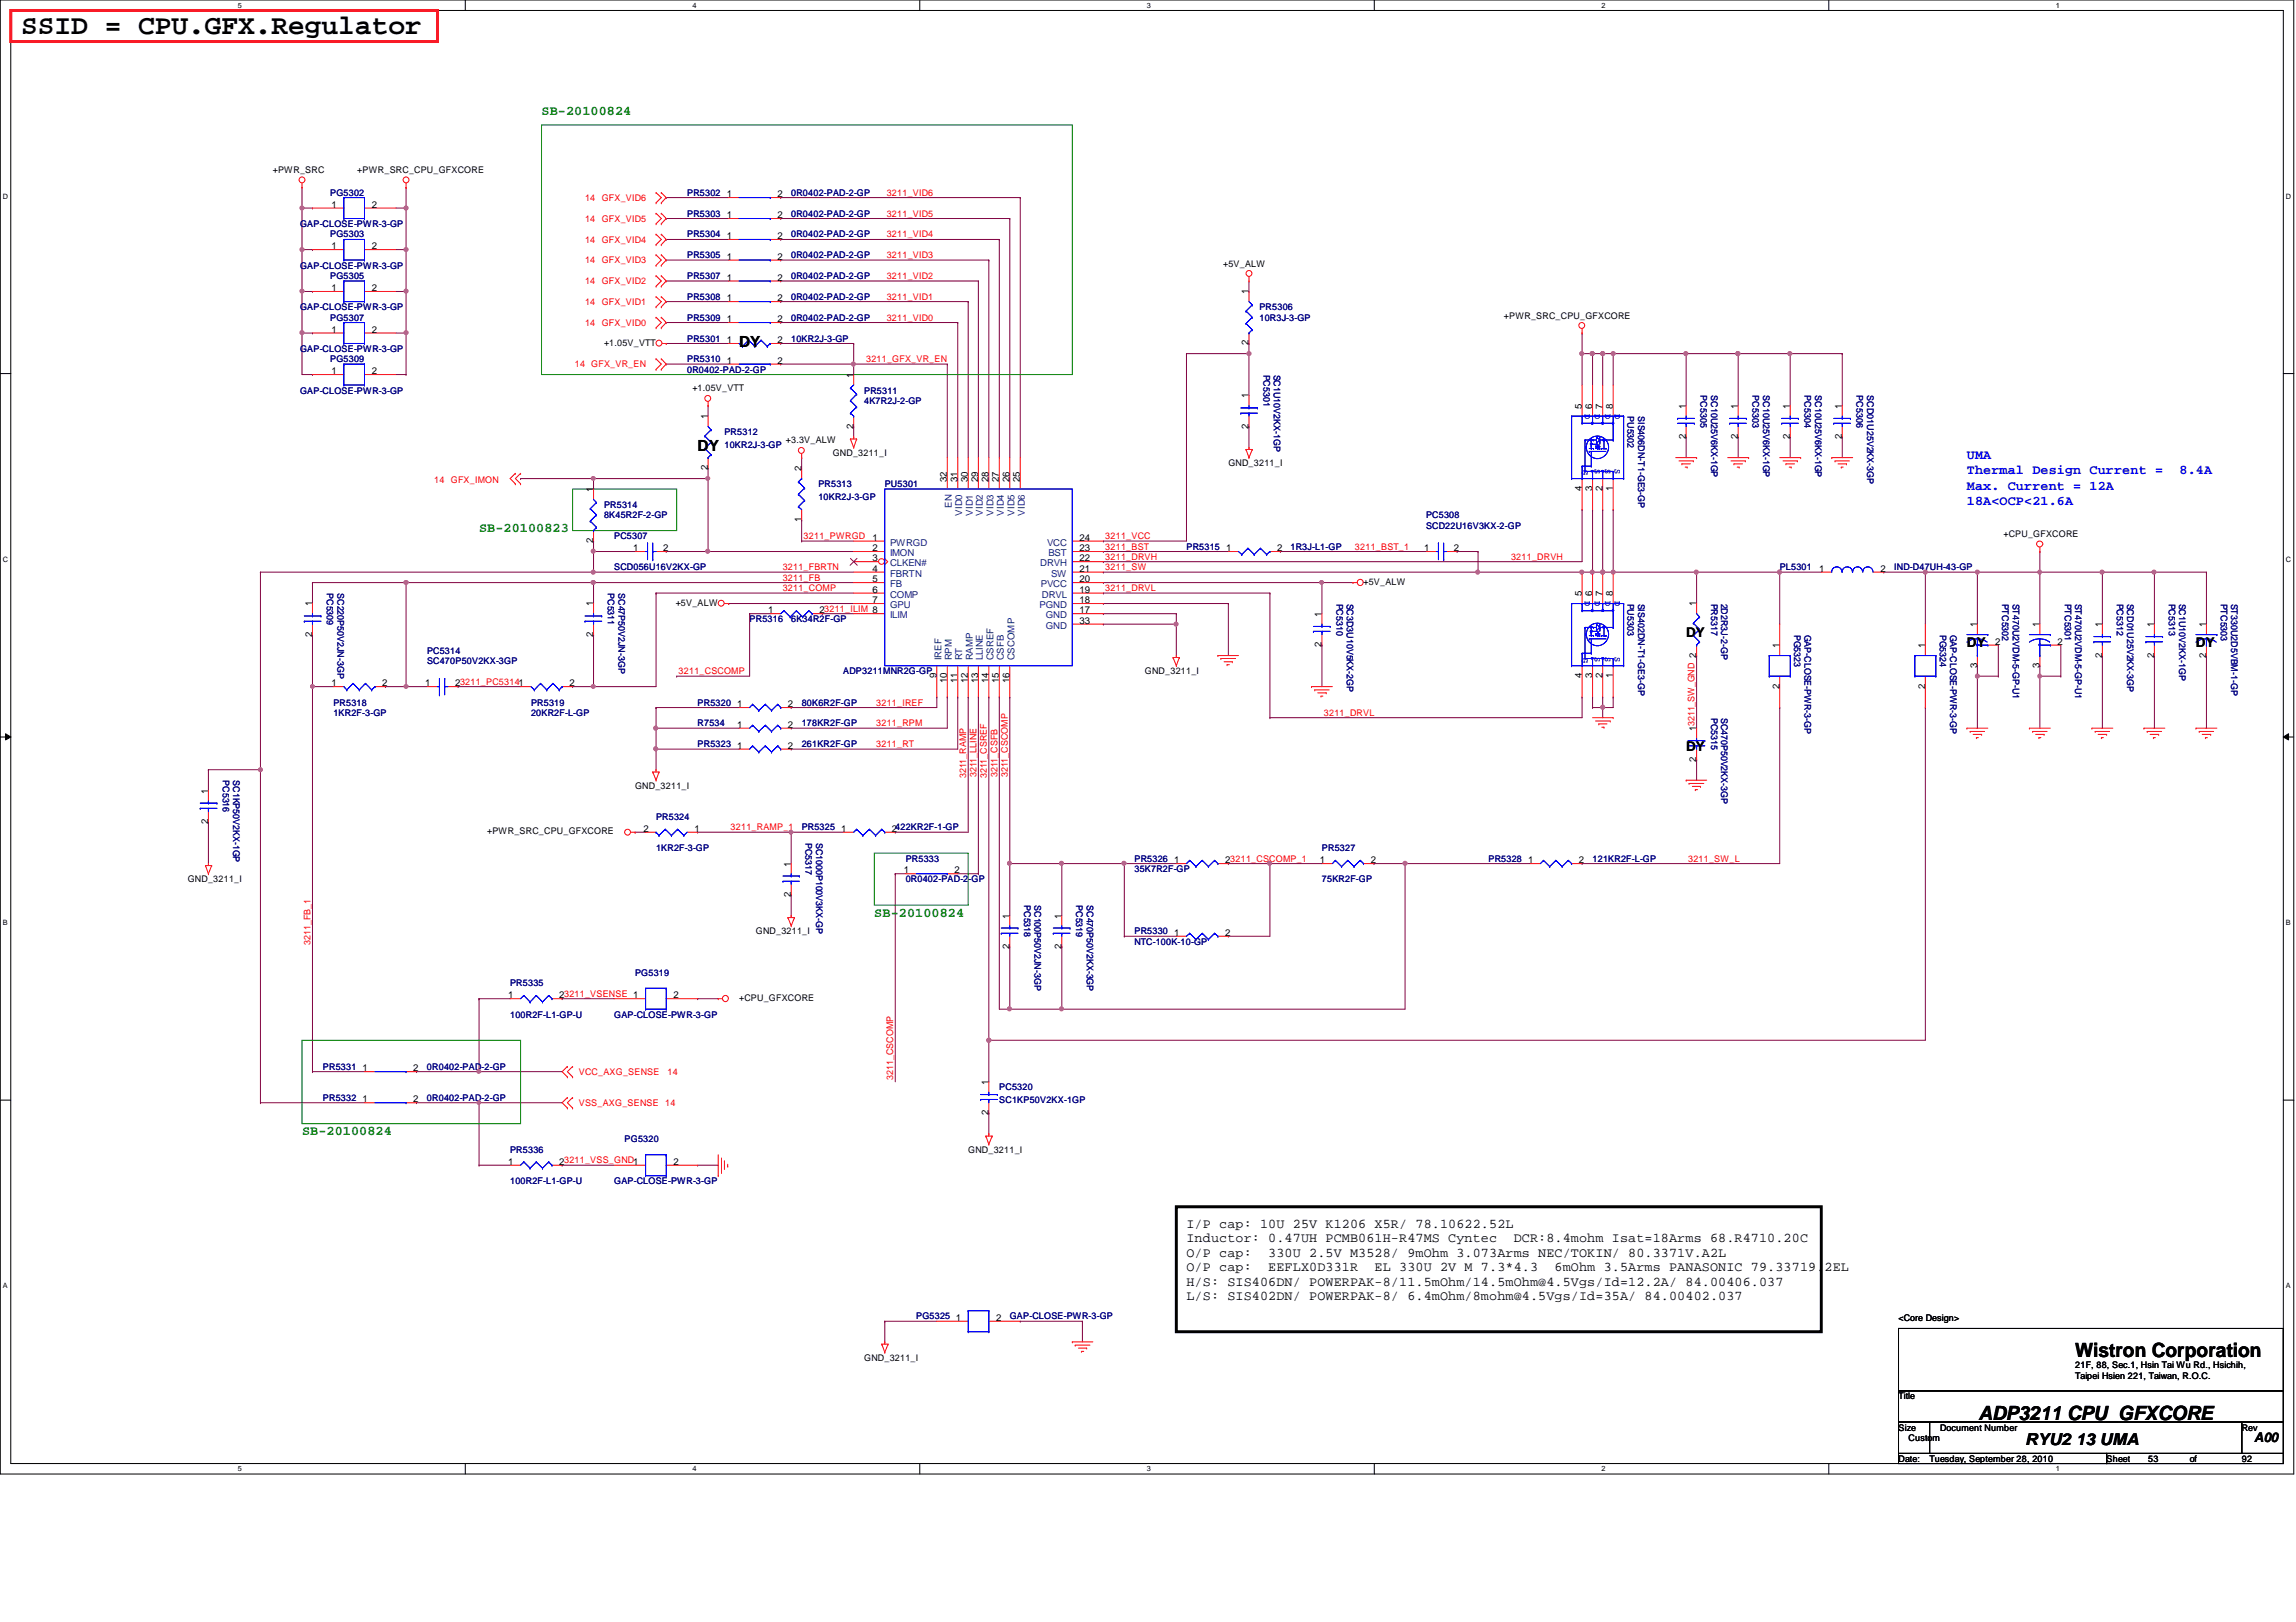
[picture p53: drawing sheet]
<svg xmlns="http://www.w3.org/2000/svg" width="297mm" height="210mm" viewBox="0 0 297 210" stroke-linecap="round" stroke-linejoin="round" font-family="sans-serif">
<defs><g id="words">
<text font-size="3.6" x="2.7" y="4.4">SSID = CPU.GFX.Regulator</text>
<g font-size="2.5">
<text x="268.5" y="175.6">Wistron Corporation</text>
<text x="255.9" y="183.8">ADP3211 CPU_GFXCORE</text>
</g>
<text font-size="2.1" x="262" y="186.9">RYU2 13 UMA</text>
<g font-size="2">
<text x="95.6" y="45">DY</text>
<text x="90.3" y="58.4">DY</text>
</g>
<g font-size="1.7" fill="#008000">
<text x="70.1" y="14.9">SB-20100824</text>
<text x="62" y="68.8">SB-20100823</text>
<text x="113.1" y="118.6">SB-20100824</text>
<text x="39.1" y="146.9">SB-20100824</text>
</g>
<g font-size="1.7" fill="#00f">
<text x="254.5" y="59.4">UMA</text>
<text x="254.5" y="61.4">Thermal Design Current =</text>
<text x="254.5" y="63.4">Max. Current = 12A</text>
<text x="254.5" y="65.4">18A&lt;OCP&lt;21.6A</text>
<text x="282" y="61.4">8.4A</text>
</g>
<g font-size="1.7">
<text x="218.1" y="82.4">DY</text>
<text x="254.5" y="83.7">DY</text>
<text x="284.1" y="83.7">DY</text>
<text x="218.1" y="97.2">DY</text>
<text x="153.5" y="158.9">I/P cap: 10U 25V K1206 X5R/ 78.10622.52L</text>
<text x="153.5" y="160.8">Inductor: 0.47UH PCMB061H-R47MS Cyntec</text>
<text x="195.8" y="160.8">DCR:8.4mohm Isat=18Arms 68.R4710.20C</text>
<text x="153.5" y="162.6">O/P cap:</text>
<text x="153.5" y="164.5">O/P cap:</text>
<text x="153.5" y="166.4">H/S: SIS406DN/ POWERPAK-8/11.5mOhm/14.5mOhm@4.5Vgs/Id=12.2A/ 84.00406.037</text>
<text x="164.1" y="162.6">330U 2.5V M3528/ 9mOhm 3.073Arms NEC/TOKIN/ 80.3371V.A2L</text>
<text x="164.1" y="164.5">EEFLX0D331R</text>
<text x="177.8" y="164.5">EL 330U 2V M 7.3*4.3</text>
<text x="201.1" y="164.5">6mOhm 3.5Arms PANASONIC 79.33719.2EL</text>
<text x="153.5" y="168.2">L/S: SIS402DN/ POWERPAK-8/ 6.4mOhm/8mohm@4.5Vgs/Id=35A/ 84.00402.037</text>
<text x="291.6" y="186.6">A00</text>
</g>
<g font-size="1.2">
<text x="35.3" y="22.4">+PWR_SRC</text>
<text x="46.2" y="22.4">+PWR_SRC_CPU_GFXCORE</text>
<text x="42.9" y="26.9">1</text>
<text x="48.1" y="26.9">2</text>
<text x="94" y="25.5">1</text>
<text x="94" y="28.2">1</text>
<text x="100.6" y="25.5">2</text>
<text x="100.6" y="28.2">2</text>
<text x="42.9" y="32.3">1</text>
<text x="48.1" y="32.3">2</text>
<text x="94" y="33.6">1</text>
<text x="94" y="30.9">1</text>
<text x="100.6" y="33.6">2</text>
<text x="100.6" y="30.9">2</text>
<text x="158.2" y="34.5">+5V_ALW</text>
<text x="42.9" y="37.7">1</text>
<text x="48.1" y="37.7">2</text>
<text x="94" y="41.7">1</text>
<text x="94" y="36.3">1</text>
<text x="94" y="39">1</text>
<text x="100.6" y="41.7">2</text>
<text x="100.6" y="36.3">2</text>
<text x="100.6" y="39">2</text>
<text x="161.5" y="38.1" transform="rotate(-90 161.5 38.1)">1</text>
<text x="194.6" y="41.2">+PWR_SRC_CPU_GFXCORE</text>
<text x="42.9" y="43.1">1</text>
<text x="48.1" y="43.1">2</text>
<text x="78.1" y="44.7">+1.05V_VTT</text>
<text x="94" y="47.1">1</text>
<text x="94" y="44.4">1</text>
<text x="100.6" y="47.1">2</text>
<text x="100.6" y="44.4">2</text>
<text x="161.5" y="44.7" transform="rotate(-90 161.5 44.7)">2</text>
<text x="42.9" y="48.4">1</text>
<text x="48.1" y="48.4">2</text>
<text x="89.6" y="50.6">+1.05V_VTT</text>
<text x="110.4" y="48.9" transform="rotate(-90 110.4 48.9)">1</text>
<text x="161.5" y="51.6" transform="rotate(-90 161.5 51.6)">1</text>
<text x="204.6" y="52.9" transform="rotate(-90 204.6 52.9)">5</text>
<text x="206" y="52.9" transform="rotate(-90 206 52.9)">6</text>
<text x="207.3" y="52.9" transform="rotate(-90 207.3 52.9)">7</text>
<text x="208.7" y="52.9" transform="rotate(-90 208.7 52.9)">8</text>
<text x="218.1" y="52.9" transform="rotate(-90 218.1 52.9)">1</text>
<text x="224.8" y="52.9" transform="rotate(-90 224.8 52.9)">1</text>
<text x="231.6" y="52.9" transform="rotate(-90 231.6 52.9)">1</text>
<text x="238.3" y="52.9" transform="rotate(-90 238.3 52.9)">1</text>
<text x="91.6" y="54.3" transform="rotate(-90 91.6 54.3)">1</text>
<text x="101.7" y="57.4">+3.3V_ALW</text>
<text x="107.7" y="59">GND_3211_I</text>
<text x="110.4" y="55.5" transform="rotate(-90 110.4 55.5)">2</text>
<text x="161.5" y="55.5" transform="rotate(-90 161.5 55.5)">2</text>
<text x="218.1" y="56.8" transform="rotate(-90 218.1 56.8)">2</text>
<text x="224.8" y="56.8" transform="rotate(-90 224.8 56.8)">2</text>
<text x="231.6" y="56.8" transform="rotate(-90 231.6 56.8)">2</text>
<text x="238.3" y="56.8" transform="rotate(-90 238.3 56.8)">2</text>
<text x="76.7" y="63.7" transform="rotate(-90 76.7 63.7)">1</text>
<text x="91.6" y="60.8" transform="rotate(-90 91.6 60.8)">2</text>
<text x="103.7" y="61" transform="rotate(-90 103.7 61)">2</text>
<text x="122.5" y="62.4" transform="rotate(-90 122.5 62.4)">32</text>
<text x="123.9" y="62.4" transform="rotate(-90 123.9 62.4)">31</text>
<text x="125.2" y="62.4" transform="rotate(-90 125.2 62.4)">30</text>
<text x="126.5" y="62.4" transform="rotate(-90 126.5 62.4)">29</text>
<text x="127.9" y="62.4" transform="rotate(-90 127.9 62.4)">28</text>
<text x="129.2" y="62.4" transform="rotate(-90 129.2 62.4)">27</text>
<text x="130.6" y="62.4" transform="rotate(-90 130.6 62.4)">26</text>
<text x="131.9" y="62.4" transform="rotate(-90 131.9 62.4)">25</text>
<text x="158.9" y="60.3">GND_3211_I</text>
<text x="204.6" y="63.5" transform="rotate(-90 204.6 63.5)">4</text>
<text x="206" y="63.5" transform="rotate(-90 206 63.5)">3</text>
<text x="207.3" y="63.5" transform="rotate(-90 207.3 63.5)">2</text>
<text x="208.7" y="63.5" transform="rotate(-90 208.7 63.5)">1</text>
<text x="76.7" y="70.3" transform="rotate(-90 76.7 70.3)">2</text>
<text x="81.9" y="71.3">1</text>
<text x="85.8" y="71.3">2</text>
<text x="103.7" y="67.6" transform="rotate(-90 103.7 67.6)">1</text>
<text x="112.9" y="70">1</text>
<text x="112.9" y="71.3">2</text>
<text x="139.7" y="70">24</text>
<text x="139.7" y="71.3">23</text>
<text x="158.6" y="71.3">1</text>
<text x="165.2" y="71.3">2</text>
<text x="184.2" y="71.3">1</text>
<text x="188.1" y="71.3">2</text>
<text x="259.2" y="69.5">+CPU_GFXCORE</text>
<text x="112.9" y="72.6">3</text>
<text x="112.9" y="74">4</text>
<text x="112.9" y="75.4">5</text>
<text x="112.9" y="76.7">6</text>
<text x="139.7" y="74">21</text>
<text x="139.7" y="75.4">20</text>
<text x="139.7" y="72.6">22</text>
<text x="139.7" y="76.7">19</text>
<text x="176.4" y="75.7">+5V_ALW</text>
<text x="204.6" y="77.2" transform="rotate(-90 204.6 77.2)">5</text>
<text x="206" y="77.2" transform="rotate(-90 206 77.2)">6</text>
<text x="207.3" y="77.2" transform="rotate(-90 207.3 77.2)">7</text>
<text x="208.7" y="77.2" transform="rotate(-90 208.7 77.2)">8</text>
<text x="235.4" y="74">1</text>
<text x="243.3" y="74">2</text>
<text x="40.4" y="82.4" transform="rotate(-90 40.4 82.4)">2</text>
<text x="40.4" y="78.5" transform="rotate(-90 40.4 78.5)">1</text>
<text x="76.7" y="82.4" transform="rotate(-90 76.7 82.4)">2</text>
<text x="76.7" y="78.5" transform="rotate(-90 76.7 78.5)">1</text>
<text x="87.4" y="78.4">+5V_ALW</text>
<text x="99.4" y="79.4">1</text>
<text x="106" y="79.4">23211_ILIM 8</text>
<text x="112.9" y="78.1">7</text>
<text x="139.7" y="79.4">17</text>
<text x="139.7" y="80.7">33</text>
<text x="139.7" y="78.1">18</text>
<text x="171" y="83.7" transform="rotate(-90 171 83.7)">2</text>
<text x="171" y="79.8" transform="rotate(-90 171 79.8)">1</text>
<text x="219.5" y="78.5" transform="rotate(-90 219.5 78.5)">1</text>
<text x="230.2" y="83.9" transform="rotate(-90 230.2 83.9)">1</text>
<text x="249" y="83.9" transform="rotate(-90 249 83.9)">1</text>
<text x="255.8" y="81.2" transform="rotate(-90 255.8 81.2)">1</text>
<text x="258.1" y="83.4">2</text>
<text x="263.9" y="81.2" transform="rotate(-90 263.9 81.2)">1</text>
<text x="266.2" y="83.4">2</text>
<text x="271.9" y="81.2" transform="rotate(-90 271.9 81.2)">1</text>
<text x="278.7" y="81.2" transform="rotate(-90 278.7 81.2)">1</text>
<text x="285.4" y="81.2" transform="rotate(-90 285.4 81.2)">1</text>
<text x="42.9" y="88.8">1</text>
<text x="49.4" y="88.8">2</text>
<text x="55" y="88.8">1</text>
<text x="58.9" y="88.8">23211_PC53141</text>
<text x="73.7" y="88.8">2</text>
<text x="121.2" y="87.8" transform="rotate(-90 121.2 87.8)">9</text>
<text x="122.5" y="88.4" transform="rotate(-90 122.5 88.4)">10</text>
<text x="123.9" y="88.4" transform="rotate(-90 123.9 88.4)">11</text>
<text x="125.2" y="88.4" transform="rotate(-90 125.2 88.4)">12</text>
<text x="126.5" y="88.4" transform="rotate(-90 126.5 88.4)">13</text>
<text x="127.9" y="88.4" transform="rotate(-90 127.9 88.4)">14</text>
<text x="129.2" y="88.4" transform="rotate(-90 129.2 88.4)">15</text>
<text x="130.6" y="88.4" transform="rotate(-90 130.6 88.4)">16</text>
<text x="148.1" y="87.2">GND_3211_I</text>
<text x="204.6" y="87.8" transform="rotate(-90 204.6 87.8)">4</text>
<text x="206" y="87.8" transform="rotate(-90 206 87.8)">3</text>
<text x="207.3" y="87.8" transform="rotate(-90 207.3 87.8)">2</text>
<text x="208.7" y="87.8" transform="rotate(-90 208.7 87.8)">1</text>
<text x="230.2" y="89.1" transform="rotate(-90 230.2 89.1)">2</text>
<text x="249" y="89.1" transform="rotate(-90 249 89.1)">2</text>
<text x="255.8" y="86.4" transform="rotate(-90 255.8 86.4)">3</text>
<text x="263.9" y="86.4" transform="rotate(-90 263.9 86.4)">3</text>
<text x="271.9" y="85.1" transform="rotate(-90 271.9 85.1)">2</text>
<text x="278.7" y="85.1" transform="rotate(-90 278.7 85.1)">2</text>
<text x="285.4" y="85.1" transform="rotate(-90 285.4 85.1)">2</text>
<text x="95.4" y="94.2">1</text>
<text x="95.4" y="91.5">1</text>
<text x="101.9" y="94.2">2</text>
<text x="101.9" y="91.5">2</text>
<text x="219.5" y="94.7" transform="rotate(-90 219.5 94.7)">13211_SW_GND 2</text>
<text x="95.4" y="96.9">1</text>
<text x="101.9" y="96.9">2</text>
<text x="219.5" y="98.6" transform="rotate(-90 219.5 98.6)">2</text>
<text x="26.9" y="106.6" transform="rotate(-90 26.9 106.6)">2</text>
<text x="26.9" y="102.7" transform="rotate(-90 26.9 102.7)">1</text>
<text x="63" y="108">+PWR_SRC_CPU_GFXCORE</text>
<text x="82.2" y="102.1">GND_3211_I</text>
<text x="83.3" y="107.7">2</text>
<text x="89.8" y="107.7">1</text>
<text x="108.8" y="107.7">1</text>
<text x="115.4" y="107.7">2422KR2F-1-GP</text>
<text x="102.3" y="112.1" transform="rotate(-90 102.3 112.1)">1</text>
<text x="116.9" y="113">1</text>
<text x="123.5" y="113">2</text>
<text x="151.9" y="111.7">1</text>
<text x="158.5" y="111.7">23211_CSCOMP_1</text>
<text x="170.8" y="111.7">1</text>
<text x="177.3" y="111.7">2</text>
<text x="197.7" y="111.7">1</text>
<text x="204.3" y="111.7">2</text>
<text x="24.3" y="114.2">GND_3211_I</text>
<text x="102.3" y="116" transform="rotate(-90 102.3 116)">2</text>
<text x="130.6" y="118.9" transform="rotate(-90 130.6 118.9)">1</text>
<text x="137.3" y="118.9" transform="rotate(-90 137.3 118.9)">1</text>
<text x="97.8" y="120.9">GND_3211_I</text>
<text x="130.6" y="122.8" transform="rotate(-90 130.6 122.8)">2</text>
<text x="137.3" y="122.8" transform="rotate(-90 137.3 122.8)">2</text>
<text x="151.9" y="121.1">1</text>
<text x="158.5" y="121.1">2</text>
<text x="65.7" y="129.2">1</text>
<text x="72.3" y="129.2">23211_VSENSE 1</text>
<text x="87.1" y="129.2">2</text>
<text x="95.6" y="129.5">+CPU_GFXCORE</text>
<text x="46.9" y="138.6">1</text>
<text x="46.9" y="142.7">1</text>
<text x="53.5" y="138.6">2</text>
<text x="53.5" y="142.7">2</text>
<text x="127.9" y="140.4" transform="rotate(-90 127.9 140.4)">1</text>
<text x="125.3" y="149.2">GND_3211_I</text>
<text x="127.9" y="144.3" transform="rotate(-90 127.9 144.3)">2</text>
<text x="65.7" y="150.7">1</text>
<text x="72.3" y="150.7">23211_VSS_GND1</text>
<text x="87.1" y="150.7">2</text>
<text x="123.7" y="170.9">1</text>
<text x="128.9" y="170.9">2</text>
<text x="245.6" y="171">&lt;Core Design&gt;</text>
<text x="111.8" y="176.1">GND_3211_I</text>
<text x="268.5" y="177">21F, 88, Sec.1, Hsin Tai Wu Rd., Hsichih,</text>
<text x="268.5" y="178.4">Taipei Hsien 221, Taiwan, R.O.C.</text>
<text x="245.6" y="181.1">Title</text>
<text x="245.6" y="185.1">Size</text>
<text x="251" y="185.1">Document Number</text>
<text x="290" y="185.1">Rev</text>
<text x="245.6" y="189.2">Date:</text>
<text x="246.9" y="186.5">Custom</text>
<text x="249.6" y="189.2">Tuesday, September 28, 2010</text>
<text x="272.5" y="189.2">Sheet</text>
<text x="277.9" y="189.2">53</text>
<text x="283.3" y="189.2">of</text>
<text x="290" y="189.2">92</text>
</g>
<g font-size="1.2" fill="#000080">
<text x="38.8" y="29.4">GAP-CLOSE-PWR-3-GP</text>
<text x="42.7" y="25.4">PG5302</text>
<text x="88.9" y="25.4">PR5302</text>
<text x="88.9" y="28">PR5303</text>
<text x="102.4" y="25.4">0R0402-PAD-2-GP</text>
<text x="102.4" y="28">0R0402-PAD-2-GP</text>
<text x="38.8" y="34.8">GAP-CLOSE-PWR-3-GP</text>
<text x="42.7" y="30.7">PG5303</text>
<text x="88.9" y="33.4">PR5305</text>
<text x="88.9" y="30.7">PR5304</text>
<text x="102.4" y="33.4">0R0402-PAD-2-GP</text>
<text x="102.4" y="30.7">0R0402-PAD-2-GP</text>
<text x="38.8" y="40.1">GAP-CLOSE-PWR-3-GP</text>
<text x="42.7" y="41.5">PG5307</text>
<text x="42.7" y="36.1">PG5305</text>
<text x="88.9" y="41.5">PR5309</text>
<text x="88.9" y="36.1">PR5307</text>
<text x="88.9" y="38.8">PR5308</text>
<text x="102.4" y="41.5">0R0402-PAD-2-GP</text>
<text x="102.4" y="36.1">0R0402-PAD-2-GP</text>
<text x="102.4" y="38.8">0R0402-PAD-2-GP</text>
<text x="162.9" y="40.1">PR5306</text>
<text x="162.9" y="41.5">10R3J-3-GP</text>
<text x="38.8" y="45.6">GAP-CLOSE-PWR-3-GP</text>
<text x="42.7" y="46.9">PG5309</text>
<text x="88.9" y="46.9">PR5310</text>
<text x="88.9" y="44.2">PR5301</text>
<text x="102.4" y="44.2">10KR2J-3-GP</text>
<text x="38.8" y="50.9">GAP-CLOSE-PWR-3-GP</text>
<text x="88.9" y="48.2">0R0402-PAD-2-GP</text>
<text x="111.8" y="50.9">PR5311</text>
<text x="111.8" y="52.3">4K7R2J-2-GP</text>
<text x="163.4" y="48.5" transform="rotate(90 163.4 48.5)">PC5301</text>
<text x="164.8" y="48.5" transform="rotate(90 164.8 48.5)">SC1U10V2KX-1GP</text>
<text x="210.6" y="53.8" transform="rotate(90 210.6 53.8)">PU5302</text>
<text x="211.9" y="53.8" transform="rotate(90 211.9 53.8)">SIS406DN-T1-GE3-GP</text>
<text x="220" y="51.2" transform="rotate(90 220 51.2)">PC5305</text>
<text x="221.4" y="51.2" transform="rotate(90 221.4 51.2)">SC10U25V6KX-1GP</text>
<text x="226.7" y="51.2" transform="rotate(90 226.7 51.2)">PC5303</text>
<text x="228.1" y="51.2" transform="rotate(90 228.1 51.2)">SC10U25V6KX-1GP</text>
<text x="233.5" y="51.2" transform="rotate(90 233.5 51.2)">PC5304</text>
<text x="234.8" y="51.2" transform="rotate(90 234.8 51.2)">SC10U25V6KX-1GP</text>
<text x="240.2" y="51.2" transform="rotate(90 240.2 51.2)">PC5306</text>
<text x="241.6" y="51.2" transform="rotate(90 241.6 51.2)">SCD01U25V2KX-3GP</text>
<text x="93.7" y="56.3">PR5312</text>
<text x="93.7" y="57.9">10KR2J-3-GP</text>
<text x="78.1" y="65.7">PR5314</text>
<text x="105.9" y="63">PR5313</text>
<text x="105.9" y="64.6">10KR2J-3-GP</text>
<text x="114.5" y="63">PU5301</text>
<text x="78.1" y="67.1">8K45R2F-2-GP</text>
<text x="79.5" y="69.8">PC5307</text>
<text x="153.5" y="71.1">PR5315</text>
<text x="167" y="71.1">1R3J-L1-GP</text>
<text x="184.5" y="67.1">PC5308</text>
<text x="184.5" y="68.4">SCD22U16V3KX-2-GP</text>
<text x="42.3" y="76.8" transform="rotate(90 42.3 76.8)">PC5309</text>
<text x="43.6" y="76.8" transform="rotate(90 43.6 76.8)">SC220P50V2JN-3GP</text>
<text x="78.7" y="76.8" transform="rotate(90 78.7 76.8)">PC5311</text>
<text x="79.5" y="73.8">SCD056U16V2KX-GP</text>
<text x="80" y="76.8" transform="rotate(90 80 76.8)">SC47P50V2JN-3GP</text>
<text x="230.2" y="73.8">PL5301</text>
<text x="245.1" y="73.8">IND-D47UH-43-GP</text>
<text x="97" y="80.5">PR5316</text>
<text x="102.4" y="80.5">6K34R2F-GP</text>
<text x="172.9" y="78.1" transform="rotate(90 172.9 78.1)">PC5310</text>
<text x="174.2" y="78.1" transform="rotate(90 174.2 78.1)">SC3D3U10V5KX-2GP</text>
<text x="210.6" y="78.1" transform="rotate(90 210.6 78.1)">PU5303</text>
<text x="211.9" y="78.1" transform="rotate(90 211.9 78.1)">SIS402DN-T1-GE3-GP</text>
<text x="221.4" y="78.1" transform="rotate(90 221.4 78.1)">PR5317</text>
<text x="222.7" y="78.1" transform="rotate(90 222.7 78.1)">2D2R3J-2-GP</text>
<text x="232.1" y="82.1" transform="rotate(90 232.1 82.1)">PG5323</text>
<text x="233.5" y="82.1" transform="rotate(90 233.5 82.1)">GAP-CLOSE-PWR-3-GP</text>
<text x="250.9" y="82.1" transform="rotate(90 250.9 82.1)">PG5324</text>
<text x="252.3" y="82.1" transform="rotate(90 252.3 82.1)">GAP-CLOSE-PWR-3-GP</text>
<text x="259" y="78.1" transform="rotate(90 259 78.1)">PTC5302</text>
<text x="260.4" y="78.1" transform="rotate(90 260.4 78.1)">ST470U2VDM-5-GP-U1</text>
<text x="267.1" y="78.1" transform="rotate(90 267.1 78.1)">PTC5301</text>
<text x="268.5" y="78.1" transform="rotate(90 268.5 78.1)">ST470U2VDM-5-GP-U1</text>
<text x="273.9" y="78.1" transform="rotate(90 273.9 78.1)">PC5312</text>
<text x="275.2" y="78.1" transform="rotate(90 275.2 78.1)">SCD01U25V2KX-3GP</text>
<text x="280.6" y="78.1" transform="rotate(90 280.6 78.1)">PC5313</text>
<text x="281.9" y="78.1" transform="rotate(90 281.9 78.1)">SC1U10V2KX-1GP</text>
<text x="287.3" y="78.1" transform="rotate(90 287.3 78.1)">PTC5303</text>
<text x="288.7" y="78.1" transform="rotate(90 288.7 78.1)">ST330U2D5VBM-1-GP</text>
<text x="55.2" y="84.6">PC5314</text>
<text x="55.2" y="85.9">SC470P50V2KX-3GP</text>
<text x="109.1" y="87.2">ADP3211MNR2G-GP</text>
<text x="43.1" y="91.3">PR5318</text>
<text x="43.1" y="92.7">1KR2F-3-GP</text>
<text x="68.7" y="91.3">PR5319</text>
<text x="68.7" y="92.7">20KR2F-L-GP</text>
<text x="90.3" y="94">R7534</text>
<text x="90.3" y="91.3">PR5320</text>
<text x="103.7" y="91.3">80K6R2F-GP</text>
<text x="103.7" y="94">178KR2F-GP</text>
<text x="221.4" y="92.9" transform="rotate(90 221.4 92.9)">PC5315</text>
<text x="222.7" y="92.9" transform="rotate(90 222.7 92.9)">SC470P50V2KX-3GP</text>
<text x="28.8" y="101" transform="rotate(90 28.8 101)">PC5316</text>
<text x="30.2" y="101" transform="rotate(90 30.2 101)">SC1KP50V2KX-1GP</text>
<text x="90.3" y="96.7">PR5323</text>
<text x="103.7" y="96.7">261KR2F-GP</text>
<text x="84.9" y="106.1">PR5324</text>
<text x="103.7" y="107.4">PR5325</text>
<text x="84.9" y="110.2">1KR2F-3-GP</text>
<text x="104.2" y="109.1" transform="rotate(90 104.2 109.1)">PC5317</text>
<text x="105.6" y="109.1" transform="rotate(90 105.6 109.1)">SC1000P100V3KX-GP</text>
<text x="117.2" y="111.5">PR5333</text>
<text x="146.8" y="111.5">PR5326</text>
<text x="146.8" y="112.9">35K7R2F-GP</text>
<text x="171" y="110.2">PR5327</text>
<text x="192.6" y="111.5">PR5328</text>
<text x="206" y="111.5">121KR2F-L-GP</text>
<text x="117.2" y="114.2">0R0402-PAD-2-GP</text>
<text x="132.5" y="117.1" transform="rotate(90 132.5 117.1)">PC5318</text>
<text x="133.9" y="117.1" transform="rotate(90 133.9 117.1)">SC100P50V2JN-3GP</text>
<text x="139.2" y="117.1" transform="rotate(90 139.2 117.1)">PC5319</text>
<text x="140.6" y="117.1" transform="rotate(90 140.6 117.1)">SC470P50V2KX-3GP</text>
<text x="171" y="114.2">75KR2F-GP</text>
<text x="146.8" y="120.9">PR5330</text>
<text x="146.8" y="122.3">NTC-100K-10-GP</text>
<text x="66" y="127.6">PR5335</text>
<text x="66" y="131.7">100R2F-L1-GP-U</text>
<text x="79.5" y="131.7">GAP-CLOSE-PWR-3-GP</text>
<text x="82.2" y="126.3">PG5319</text>
<text x="41.8" y="138.4">PR5331</text>
<text x="41.8" y="142.5">PR5332</text>
<text x="55.2" y="138.4">0R0402-PAD-2-GP</text>
<text x="55.2" y="142.5">0R0402-PAD-2-GP</text>
<text x="129.3" y="141.1">PC5320</text>
<text x="129.3" y="142.7">SC1KP50V2KX-1GP</text>
<text x="66" y="149.2">PR5336</text>
<text x="80.8" y="147.8">PG5320</text>
<text x="66" y="153.2">100R2F-L1-GP-U</text>
<text x="79.5" y="153.2">GAP-CLOSE-PWR-3-GP</text>
<text x="118.5" y="170.7">PG5325</text>
<text x="130.6" y="170.7">GAP-CLOSE-PWR-3-GP</text>
</g>
<g font-size="1.2" fill="#f00">
<text x="75.7" y="28.7">14</text>
<text x="75.7" y="26">14</text>
<text x="77.8" y="28.7">GFX_VID5</text>
<text x="77.8" y="26">GFX_VID6</text>
<text x="114.7" y="25.3">3211_VID6</text>
<text x="114.7" y="28">3211_VID5</text>
<text x="75.7" y="31.4">14</text>
<text x="75.7" y="34.1">14</text>
<text x="77.8" y="31.4">GFX_VID4</text>
<text x="77.8" y="34.1">GFX_VID3</text>
<text x="114.7" y="33.4">3211_VID3</text>
<text x="114.7" y="30.7">3211_VID4</text>
<text x="75.7" y="39.5">14</text>
<text x="75.7" y="36.8">14</text>
<text x="77.8" y="39.5">GFX_VID1</text>
<text x="77.8" y="36.8">GFX_VID2</text>
<text x="114.7" y="36.1">3211_VID2</text>
<text x="114.7" y="38.8">3211_VID1</text>
<text x="114.7" y="41.5">3211_VID0</text>
<text x="74.4" y="47.5">14 GFX_VR_EN</text>
<text x="75.7" y="42.2">14</text>
<text x="77.8" y="42.2">GFX_VID0</text>
<text x="112.1" y="46.9">3211_GFX_VR_EN</text>
<text x="56.2" y="62.5">14</text>
<text x="58.3" y="62.5">GFX_IMON</text>
<text x="104" y="69.8">3211_PWRGD</text>
<text x="143" y="71.1">3211_BST</text>
<text x="143" y="69.8">3211_VCC</text>
<text x="175.3" y="71.1">3211_BST_1</text>
<text x="101.3" y="76.5">3211_COMP</text>
<text x="101.3" y="75.1">3211_FB</text>
<text x="101.3" y="73.8">3211_FBRTN</text>
<text x="143" y="73.8">3211_SW</text>
<text x="143" y="72.4">3211_DRVH</text>
<text x="143" y="76.5">3211_DRVL</text>
<text x="195.5" y="72.4">3211_DRVH</text>
<text x="87.8" y="87.2">3211_CSCOMP</text>
<text x="113.4" y="94">3211_RPM</text>
<text x="113.4" y="91.3">3211_IREF</text>
<text x="171.3" y="92.6">3211_DRVL</text>
<text x="113.4" y="96.7">3211_RT</text>
<text x="125" y="100.7" transform="rotate(-90 125 100.7)">3211_RAMP</text>
<text x="126.3" y="100.6" transform="rotate(-90 126.3 100.6)">3211_LLINE</text>
<text x="127.7" y="100.7" transform="rotate(-90 127.7 100.7)">3211_CSREF</text>
<text x="129" y="100.6" transform="rotate(-90 129 100.6)">3211_CSFB</text>
<text x="130.4" y="100.6" transform="rotate(-90 130.4 100.6)">3211_CSCOMP</text>
<text x="94.5" y="107.4">3211_RAMP_1</text>
<text x="218.4" y="111.5">3211_SW_L</text>
<text x="40.2" y="122.3" transform="rotate(-90 40.2 122.3)">3211_FB_1</text>
<text x="74.9" y="143.1">VSS_AXG_SENSE</text>
<text x="74.9" y="139.1">VCC_AXG_SENSE</text>
<text x="86.1" y="143.1">14</text>
<text x="86.4" y="139.1">14</text>
<text x="115.6" y="139.7" transform="rotate(-90 115.6 139.7)">3211_CSCOMP</text>
</g>
<g font-size="1.2" fill="#00f">
<text x="205" y="53.6" transform="rotate(90 205 53.6)">D</text>
<text x="206.3" y="53.6" transform="rotate(90 206.3 53.6)">D</text>
<text x="207.7" y="53.6" transform="rotate(90 207.7 53.6)">D</text>
<text x="208.9" y="53.6" transform="rotate(90 208.9 53.6)">D</text>
<text x="204.7" y="60.9" transform="rotate(90 204.7 60.9)">G</text>
<text x="206.3" y="60.7" transform="rotate(90 206.3 60.7)">S</text>
<text x="207.7" y="60.7" transform="rotate(90 207.7 60.7)">S</text>
<text x="208.9" y="60.7" transform="rotate(90 208.9 60.7)">S</text>
<text x="205" y="77.8" transform="rotate(90 205 77.8)">D</text>
<text x="206.3" y="77.8" transform="rotate(90 206.3 77.8)">D</text>
<text x="207.7" y="77.8" transform="rotate(90 207.7 77.8)">D</text>
<text x="208.9" y="77.8" transform="rotate(90 208.9 77.8)">D</text>
<text x="204.7" y="85.1" transform="rotate(90 204.7 85.1)">G</text>
<text x="206.3" y="85" transform="rotate(90 206.3 85)">S</text>
<text x="207.7" y="85" transform="rotate(90 207.7 85)">S</text>
<text x="208.9" y="85" transform="rotate(90 208.9 85)">S</text>
</g>
<g font-size="1.2" fill="#004080">
<text x="123.1" y="65.7" transform="rotate(-90 123.1 65.7)">EN</text>
<text x="115.1" y="70.6">PWRGD</text>
<text x="115.1" y="72">IMON</text>
<text x="124.5" y="66.7" transform="rotate(-90 124.5 66.7)">VID0</text>
<text x="125.9" y="66.7" transform="rotate(-90 125.9 66.7)">VID1</text>
<text x="127.2" y="66.7" transform="rotate(-90 127.2 66.7)">VID2</text>
<text x="128.5" y="66.7" transform="rotate(-90 128.5 66.7)">VID3</text>
<text x="129.9" y="66.7" transform="rotate(-90 129.9 66.7)">VID4</text>
<text x="131.2" y="66.7" transform="rotate(-90 131.2 66.7)">VID5</text>
<text x="132.6" y="66.7" transform="rotate(-90 132.6 66.7)">VID6</text>
<text x="135.5" y="70.6">VCC</text>
<text x="135.6" y="72">BST</text>
<text x="115.1" y="73.3">CLKEN#</text>
<text x="115.1" y="74.6">FBRTN</text>
<text x="115.1" y="76">FB</text>
<text x="115.1" y="77.3">COMP</text>
<text x="134.6" y="73.3">DRVH</text>
<text x="134.7" y="76">PVCC</text>
<text x="134.8" y="77.3">DRVL</text>
<text x="136" y="74.6">SW</text>
<text x="115.1" y="78.7">GPU</text>
<text x="115.1" y="80">ILIM</text>
<text x="134.5" y="78.7">PGND</text>
<text x="135.3" y="80">GND</text>
<text x="135.3" y="81.4">GND</text>
<text x="121.8" y="85.5" transform="rotate(-90 121.8 85.5)">IREF</text>
<text x="123.1" y="85.5" transform="rotate(-90 123.1 85.5)">RPM</text>
<text x="124.5" y="85.5" transform="rotate(-90 124.5 85.5)">RT</text>
<text x="125.9" y="85.5" transform="rotate(-90 125.9 85.5)">RAMP</text>
<text x="127.2" y="85.5" transform="rotate(-90 127.2 85.5)">LLINE</text>
<text x="128.5" y="85.5" transform="rotate(-90 128.5 85.5)">CSREF</text>
<text x="129.9" y="85.5" transform="rotate(-90 129.9 85.5)">CSFB</text>
<text x="131.2" y="85.5" transform="rotate(-90 131.2 85.5)">CSCOMP</text>
</g>
<g font-size=".9">
<text x="30.8" y="1">5</text>
<text x="89.6" y="1">4</text>
<text x="148.4" y="1">3</text>
<text x="207.2" y="1">2</text>
<text x="266" y="1">1</text>
<text x=".4" y="25.7">D</text>
<text x="295.7" y="25.7">D</text>
<text x=".4" y="72.7">C</text>
<text x="295.7" y="72.7">C</text>
<text x=".4" y="119.7">B</text>
<text x="295.7" y="119.7">B</text>
<text x=".4" y="166.7">A</text>
<text x="295.7" y="166.7">A</text>
<text x="30.8" y="190.4">5</text>
<text x="89.6" y="190.4">4</text>
<text x="148.4" y="190.4">3</text>
<text x="207.2" y="190.4">2</text>
<text x="266" y="190.4">1</text>
</g>
</g></defs>
<path d="M0 0h296.8v190.8h-296.8zM1.4 1.4h294v188h-294z" fill="none" stroke="#000" stroke-width=".13"/>
<g fill="#fff">
<path d="M30.8 .2h.5v1h-.5z"/>
<path d="M30.8 189.6h.5v1h-.5z"/>
</g>
<path d="M60.2 0v1.4M60.2 189.4v1.4" fill="none" stroke="#000" stroke-width=".13"/>
<g fill="#fff">
<path d="M89.6 .2h.5v1h-.5z"/>
<path d="M89.6 189.6h.5v1h-.5z"/>
</g>
<path d="M119 0v1.4M119 189.4v1.4" fill="none" stroke="#000" stroke-width=".13"/>
<g fill="#fff">
<path d="M148.4 .2h.5v1h-.5z"/>
<path d="M148.4 189.6h.5v1h-.5z"/>
</g>
<path d="M177.8 0v1.4M177.8 189.4v1.4" fill="none" stroke="#000" stroke-width=".13"/>
<g fill="#fff">
<path d="M207.2 .2h.5v1h-.5z"/>
<path d="M207.2 189.6h.5v1h-.5z"/>
</g>
<path d="M236.6 0v1.4M236.6 189.4v1.4" fill="none" stroke="#000" stroke-width=".13"/>
<g fill="#fff">
<path d="M266 .2h.5v1h-.5z"/>
<path d="M266 189.6h.5v1h-.5z"/>
<path d="M.4 24.8h.7v1.1h-.7z"/>
<path d="M295.7 24.8h.7v1.1h-.7z"/>
<path d="M.4 71.8h.7v1.1h-.7z"/>
<path d="M295.7 71.8h.7v1.1h-.7z"/>
</g>
<path d="M0 48.3h1.4M295.4 48.3h1.4" fill="none" stroke="#000" stroke-width=".13"/>
<g fill="#fff">
<path d="M.4 118.9h.6v1h-.6z"/>
<path d="M295.7 118.9h.7v1h-.7z"/>
</g>
<path d="M0 95.4h1.4M.7 95l.7 .4-.7 .4zM295.4 95.4l.7-.4v.8zM295.4 95.4h1.4" fill="none" stroke="#000" stroke-width=".13"/>
<path d="M.7 95l.7 .4-.7 .4zM295.4 95.4l.7-.4v.8z" fill="#000"/>
<g fill="#fff">
<path d="M.4 165.9h.6v1h-.6z"/>
<path d="M295.7 165.9h.7v1h-.7z"/>
</g>
<path d="M0 142.4h1.4M295.4 142.4h1.4" fill="none" stroke="#000" stroke-width=".13"/>
<path d="M191.2 74h.1M191.2 74h13.5M249.1 91.6h.1M249.1 91.6v43M72.7 129.2h.1M72.7 129.2h6.8M62 150.8h.1M62 150.8h4" fill="none" stroke="#800040" stroke-width=".13"/>
<circle cx="191.2" cy="74" r=".26" fill="#f0f"/>
<circle cx="191.2" cy="74" r=".26" fill="none" stroke="#f0f" stroke-width=".13"/>
<path d="M206 90.2h.1M206 91.6h.1M206 90.2v1.4M207.3 91.6h.1M208.7 90.2h.1M208.7 90.2v1.4h-2.7" fill="none" stroke="#800040" stroke-width=".13"/>
<circle cx="207.3" cy="91.5" r=".26" fill="#f0f"/>
<circle cx="207.3" cy="91.5" r=".26" fill="none" stroke="#f0f" stroke-width=".13"/>
<g fill="none" stroke="#800040" stroke-width=".13">
<path d="M101 47.1h.1M101 47.1h9.4M110.4 47.1h.1M110.4 47.1v1.4M218.1 56.6h.1M218.1 45.8h.1M218.1 45.8v6.7M218.1 56.6v2.6M142.7 74h.1M142.7 74h48.5M263.9 71.4h.1M263.9 71.4v2.6"/>
<path d="M207.3 91.6h.1M207.3 91.6v1.3M90.3 129.2h.1M90.3 129.2h2.6M33.7 142.7h.1M33.7 142.7h13.5"/>
</g>
<circle cx="218.1" cy="45.8" r=".26" fill="#f0f"/>
<circle cx="218.1" cy="45.8" r=".26" fill="none" stroke="#f0f" stroke-width=".13"/>
<g fill="none" stroke="#800040" stroke-width=".13">
<path d="M91.6 52.5h.1M91.6 52.5v1.3M101 44.4h.1M101 44.4h9.4M110.4 55.2h.1M110.4 44.4h.1M110.4 44.4v2.7M110.4 55.2v1.4M204.7 43.1h.1M204.7 43.1v2.7M208.7 45.8h16.2M218.1 45.8h.1"/>
<path d="M33.7 74h.1M33.7 74h43.1M76.8 70h.1M76.8 61.9h.1M76.8 61.9v1.4M76.8 70v1.4M91.6 60.6h.1M91.6 60.6v1.3h-14.8M97 79.4h.1M97 79.4v8.1M97 79.4h2.6M103.7 67.3h.1"/>
<path d="M103.7 67.3v2.7M142.7 71.4h.1M142.7 72.7h.1M142.7 71.4h16.2M142.7 72.7h62M165.6 71.4h.1M165.6 71.4h18.9M188.5 71.4h.1M188.5 71.4h2.7M27 99.6h.1M27 99.6v2.7M84.9 91.6h.1"/>
<path d="M84.9 91.6h10.7M102.4 94.2h.1M102.4 96.9h.1M102.4 94.2h20.2M102.4 96.9h21.5M126.6 90.2h.1M126.6 90.2v22.9M130.6 90.2h.1M130.6 90.2v21.6M164.3 92.9h.1M164.3 92.9h40.4M27 106.3h.1"/>
<path d="M27 106.3v5.5M40.4 138.7h.1M40.4 138.7h6.8"/>
</g>
<circle cx="76.7" cy="61.9" r=".25" fill="#f0f"/>
<circle cx="76.7" cy="61.9" r=".25" fill="none" stroke="#f0f" stroke-width=".13"/>
<path d="M67.3 61.9h.1M67.3 61.9h9.5M84.9 96.9h.1M84.9 96.9h10.7" fill="none" stroke="#800040" stroke-width=".13"/>
<circle cx="84.8" cy="96.9" r=".26" fill="#f0f"/>
<circle cx="84.8" cy="96.9" r=".26" fill="none" stroke="#f0f" stroke-width=".13"/>
<path d="M91.6 61.9h.1M91.6 61.9v9.5" fill="none" stroke="#800040" stroke-width=".13"/>
<circle cx="91.6" cy="61.9" r=".25" fill="#f0f"/>
<circle cx="91.6" cy="61.9" r=".25" fill="none" stroke="#f0f" stroke-width=".13"/>
<path d="M76.8 71.4h.1M76.8 71.4h5.4M142.7 75.4h.1M142.7 75.4h28.3M84.9 94.2h.1M84.9 94.2h10.7M171 83.5h.1M171 83.5v5.4" fill="none" stroke="#800040" stroke-width=".13"/>
<circle cx="76.7" cy="71.3" r=".26" fill="#f0f"/>
<circle cx="76.7" cy="71.3" r=".26" fill="none" stroke="#f0f" stroke-width=".13"/>
<path d="M33.7 74h.1M33.7 74v25.6h-6.7M103.7 70h.1M103.7 70h6.7M142.7 70h.1M142.7 70h10.8M27 99.6h.1M84.9 96.9h.1M84.9 94.2h.1M84.9 94.2v5.4" fill="none" stroke="#800040" stroke-width=".13"/>
<circle cx="84.8" cy="94.2" r=".26" fill="#f0f"/>
<circle cx="84.8" cy="94.2" r=".26" fill="none" stroke="#f0f" stroke-width=".13"/>
<path d="M76.8 71.4h.1M76.8 71.4v2.6M86.2 71.4h.1M86.2 71.4h5.4M171 75.4h.1M171 75.4v4M158.9 111.8h.1M158.9 111.8h5.4M145.5 121.2h.1M145.5 121.2h6.7" fill="none" stroke="#800040" stroke-width=".13"/>
<circle cx="171" cy="75.4" r=".25" fill="#f0f"/>
<circle cx="171" cy="75.4" r=".25" fill="none" stroke="#f0f" stroke-width=".13"/>
<path d="M158.9 78.1h.1M158.9 78.1v6.7M84.9 91.6h.1M84.9 91.6v2.6M102.4 91.6h.1M102.4 91.6h18.8M102.4 107.7h.1M102.4 107.7h6.7" fill="none" stroke="#800040" stroke-width=".13"/>
<path d="M102.2 107.5l.1-.1 .2 .2v.3h-.2h-.1z" fill-rule="evenodd" fill="#f0f"/>
<path d="M102.2 107.5l.1-.1 .2 .2v.3h-.2h-.1z" fill="none" stroke="#f0f" stroke-width=".13"/>
<path d="M86.2 47.1h.1M86.2 47.1h8.1M91.6 71.4h.1M91.6 71.4h18.8M82.2 107.7h.1M82.2 107.7h1.3M102.4 107.7h.1M102.4 107.7v4.1" fill="none" stroke="#800040" stroke-width=".13"/>
<circle cx="91.6" cy="71.3" r=".26" fill="#f0f"/>
<circle cx="91.6" cy="71.3" r=".26" fill="none" stroke="#f0f" stroke-width=".13"/>
<path d="M278.7 74h.1M278.7 74h6.8" fill="none" stroke="#800040" stroke-width=".13"/>
<circle cx="278.7" cy="74" r=".26" fill="#f0f"/>
<circle cx="278.7" cy="74" r=".26" fill="none" stroke="#f0f" stroke-width=".13"/>
<path d="M110.4 47.1h.1M110.4 47.1h12.2M278.7 74h.1M278.7 74v6.8" fill="none" stroke="#800040" stroke-width=".13"/>
<circle cx="110.4" cy="47.1" r=".26" fill="#f0f"/>
<circle cx="110.4" cy="47.1" r=".26" fill="none" stroke="#f0f" stroke-width=".13"/>
<path d="M127.9 90.2h.1M127.9 90.2v44.4" fill="none" stroke="#800040" stroke-width=".13"/>
<circle cx="127.9" cy="134.6" r=".26" fill="#f0f"/>
<circle cx="127.9" cy="134.6" r=".26" fill="none" stroke="#f0f" stroke-width=".13"/>
<path d="M224.9 56.6h.1M224.9 56.6v2.6M231.6 45.8h.1M231.6 45.8v6.7M206 74h.1M206 74h1.3M278.7 84.8h.1M278.7 84.8v9.4M181.8 111.8h.1M181.8 111.8h16.1M204.7 111.8h.1M204.7 111.8h25.5" fill="none" stroke="#800040" stroke-width=".13"/>
<circle cx="207.3" cy="74" r=".26" fill="#f0f"/>
<circle cx="207.3" cy="74" r=".26" fill="none" stroke="#f0f" stroke-width=".13"/>
<circle cx="206" cy="74" r=".26" fill="#f0f"/>
<circle cx="206" cy="74" r=".26" fill="none" stroke="#f0f" stroke-width=".13"/>
<g fill="none" stroke="#800040" stroke-width=".13">
<path d="M86.2 25.6h.1M86.2 25.6h8.1M101 33.7h.1M101 33.7h26.9M204.7 45.8h.1M204.7 45.8v4M208.7 45.8h.1M208.7 45.8v4M207.3 66h.1M207.3 66v8M125.3 90.2h.1M125.3 90.2v17.5"/>
<path d="M102.4 115.8h.1M102.4 115.8v2.7"/>
</g>
<circle cx="208.7" cy="45.8" r=".26" fill="#f0f"/>
<circle cx="208.7" cy="45.8" r=".26" fill="none" stroke="#f0f" stroke-width=".13"/>
<path d="M263.9 74h.1M263.9 74h8.1M177.8 111.8h.1M177.8 111.8h4" fill="none" stroke="#800040" stroke-width=".13"/>
<circle cx="271.9" cy="74" r=".26" fill="#f0f"/>
<circle cx="271.9" cy="74" r=".26" fill="none" stroke="#f0f" stroke-width=".13"/>
<path d="M263.7 73.9l.2-.1 .2 .1-.1 .3-.1 .1-.2-.1z" fill-rule="evenodd" fill="#f0f"/>
<path d="M263.7 73.9l.2-.1 .2 .1-.1 .3-.1 .1-.2-.1z" fill="none" stroke="#f0f" stroke-width=".13"/>
<path d="M224.9 45.8h.1M224.9 45.8v6.7" fill="none" stroke="#800040" stroke-width=".13"/>
<circle cx="224.8" cy="45.8" r=".26" fill="#f0f"/>
<circle cx="224.8" cy="45.8" r=".26" fill="none" stroke="#f0f" stroke-width=".13"/>
<g fill="none" stroke="#800040" stroke-width=".13">
<path d="M86.2 28.3h.1M86.2 28.3h8.1M101 31h.1M101 25.6h.1M101 31h28.3M101 25.6h31M132 25.6h.1M132 25.6v33.6M123.9 41.7h.1M123.9 41.7v17.5M161.6 44.4h.1M161.6 44.4v1.4"/>
<path d="M231.6 56.6h.1M231.6 56.6v2.6M230.2 74h.1M230.2 74h5.4M243.7 74h.1M243.7 74h5.4M40.4 88.9h.1M40.4 88.9v49.8M74.1 88.9h.1M74.1 88.9h2.7M87.5 87.5h.1M87.5 87.5h9.5"/>
<path d="M122.6 90.2h.1M122.6 90.2v4M164.3 111.8h.1M164.3 111.8v9.4M62 129.2h.1M62 129.2h4"/>
</g>
<circle cx="164.2" cy="111.7" r=".26" fill="#f0f"/>
<circle cx="164.2" cy="111.7" r=".26" fill="none" stroke="#f0f" stroke-width=".13"/>
<g fill="none" stroke="#800040" stroke-width=".13">
<path d="M86.2 36.4h.1M86.2 31h.1M86.2 39h.1M86.2 33.7h.1M86.2 36.4h8.1M86.2 31h8.1M86.2 39h8.1M86.2 33.7h8.1M101 36.4h.1M101 36.4h25.6M84.9 76.8h.1M84.9 76.8h25.5"/>
<path d="M123.9 90.2h.1M123.9 90.2v6.7M90.3 107.7h.1M90.3 107.7h12.1M164.3 111.8h.1M164.3 111.8h6.7M127.9 134.6h.1M127.9 134.6h121.2"/>
</g>
<circle cx="127.9" cy="134.6" r=".26" fill="#f0f"/>
<circle cx="127.9" cy="134.6" r=".26" fill="none" stroke="#f0f" stroke-width=".13"/>
<path d="M101 39h.1M101 39h24.3M129.3 31h.1M129.3 31v28.2M164.3 76.8h.1M164.3 76.8v16.1M249.1 74h.1M249.1 74h6.7M130.6 111.8h.1M130.6 111.8h6.8" fill="none" stroke="#800040" stroke-width=".13"/>
<circle cx="249.1" cy="74" r=".26" fill="#f0f"/>
<circle cx="249.1" cy="74" r=".26" fill="none" stroke="#f0f" stroke-width=".13"/>
<path d="M249.1 74h.1M249.1 74v6.8M219.5 98.3h.1M219.5 98.3v2.7M62 138.7h.1M62 138.7h10.7" fill="none" stroke="#800040" stroke-width=".13"/>
<path d="M61.8 138.5l.1-.1 .2 .1v.3l-.2 .1-.1-.1z" fill-rule="evenodd" fill="#f0f"/>
<path d="M61.8 138.5l.1-.1 .2 .1v.3l-.2 .1-.1-.1z" fill="none" stroke="#f0f" stroke-width=".13"/>
<g fill="none" stroke="#800040" stroke-width=".13">
<path d="M101 28.3h.1M101 28.3h29.6M125.3 39h.1M125.3 39v20.2M126.6 36.4h.1M126.6 36.4v22.8M127.9 33.7h.1M127.9 33.7v25.5M142.7 79.4h.1M142.7 79.4h9.5M152.2 79.4h.1M152.2 79.4v1.4h-9.5"/>
<path d="M191.2 71.4h.1M191.2 71.4v2.6M219.5 74h.1M219.5 74v4.1M33.7 99.6h.1M33.7 99.6v43.1M142.7 80.8h.1M219.5 84.8h.1M219.5 84.8v9.4"/>
</g>
<circle cx="33.7" cy="99.6" r=".26" fill="#f0f"/>
<circle cx="33.7" cy="99.6" r=".26" fill="none" stroke="#f0f" stroke-width=".13"/>
<path d="M231.6 45.8h.1M231.6 45.8h6.7M255.8 74h.1M255.8 74v6.8" fill="none" stroke="#800040" stroke-width=".13"/>
<circle cx="231.6" cy="45.8" r=".26" fill="#f0f"/>
<circle cx="231.6" cy="45.8" r=".26" fill="none" stroke="#f0f" stroke-width=".13"/>
<g fill="none" stroke="#800040" stroke-width=".13">
<path d="M122.6 47.1h.1M122.6 47.1v12.1M153.5 45.8h.1M153.5 45.8v24.2M153.5 45.8h8.1M238.3 56.6h.1M238.3 45.8h.1M238.3 45.8v6.7M238.3 56.6v2.6M121.2 90.2h.1M121.2 90.2v1.4M115.8 107.7h.1"/>
<path d="M115.8 107.7h9.5"/>
</g>
<circle cx="161.6" cy="45.8" r=".26" fill="#f0f"/>
<circle cx="161.6" cy="45.8" r=".26" fill="none" stroke="#f0f" stroke-width=".13"/>
<path d="M161.6 45.8h.1M161.6 45.8v5.4M152.2 80.8h.1M152.2 80.8v4" fill="none" stroke="#800040" stroke-width=".13"/>
<circle cx="152.1" cy="80.8" r=".26" fill="#f0f"/>
<circle cx="152.1" cy="80.8" r=".26" fill="none" stroke="#f0f" stroke-width=".13"/>
<path d="M52.5 75.4h.1M52.5 75.4h24.3" fill="none" stroke="#800040" stroke-width=".13"/>
<circle cx="76.7" cy="75.4" r=".25" fill="#f0f"/>
<circle cx="76.7" cy="75.4" r=".25" fill="none" stroke="#f0f" stroke-width=".13"/>
<circle cx="52.5" cy="75.4" r=".25" fill="#f0f"/>
<circle cx="52.5" cy="75.4" r=".25" fill="none" stroke="#f0f" stroke-width=".13"/>
<path d="M130.6 28.3h.1M130.6 28.3v30.9M161.6 55.2h.1M161.6 55.2v2.7M263.9 74h.1M263.9 74v6.8M263.9 87.5h.1M263.9 87.5v6.7M137.4 111.8h.1M137.4 111.8h8.1M145.5 111.8h.1M145.5 111.8v9.4" fill="none" stroke="#800040" stroke-width=".13"/>
<circle cx="137.3" cy="111.7" r=".26" fill="#f0f"/>
<circle cx="137.3" cy="111.7" r=".26" fill="none" stroke="#f0f" stroke-width=".13"/>
<path d="M181.8 111.8h.1M181.8 111.8v18.8h-44.4M137.4 130.6h.1M114.5 171h.1M114.5 171v2.7" fill="none" stroke="#800040" stroke-width=".13"/>
<circle cx="181.8" cy="111.7" r=".26" fill="#f0f"/>
<circle cx="181.8" cy="111.7" r=".26" fill="none" stroke="#f0f" stroke-width=".13"/>
<path d="M84.9 76.8h.1M84.9 76.8v12.1h-8.1M76.8 88.9h.1M114.5 171h.1M114.5 171h6.7M132 171h.1M132 171h8M140 171h.1M140 171v2.7" fill="none" stroke="#800040" stroke-width=".13"/>
<circle cx="76.7" cy="88.8" r=".25" fill="#f0f"/>
<circle cx="76.7" cy="88.8" r=".25" fill="none" stroke="#f0f" stroke-width=".13"/>
<path d="M208.7 66h.1M208.7 66v8M272 74h.1M272 74v6.8M76.8 82.1h.1M76.8 82.1v6.8M130.6 111.8h.1M130.6 111.8v6.7M129.3 130.6h1.3M130.6 130.6h.1" fill="none" stroke="#800040" stroke-width=".13"/>
<circle cx="130.6" cy="111.7" r=".26" fill="#f0f"/>
<circle cx="130.6" cy="111.7" r=".26" fill="none" stroke="#f0f" stroke-width=".13"/>
<path d="M219.5 74h10.7M230.2 74h.1M59.3 88.9h.1M59.3 88.9h8M72.7 150.8h.1M72.7 150.8h6.8" fill="none" stroke="#800040" stroke-width=".13"/>
<path d="M230.1 73.9l.1-.1 .2 .1v.3l-.2 .1-.1-.1z" fill-rule="evenodd" fill="#f0f"/>
<path d="M230.1 73.9l.1-.1 .2 .1v.3l-.2 .1-.1-.1z" fill="none" stroke="#f0f" stroke-width=".13"/>
<path d="M208.7 74h10.8M219.5 74h.1" fill="none" stroke="#800040" stroke-width=".13"/>
<circle cx="219.5" cy="74" r=".26" fill="#f0f"/>
<circle cx="219.5" cy="74" r=".26" fill="none" stroke="#f0f" stroke-width=".13"/>
<path d="M101 41.7h.1M101 41.7h22.9M52.5 75.4h.1M52.5 75.4v13.5M127.9 144.1h.1M127.9 144.1v2.6" fill="none" stroke="#800040" stroke-width=".13"/>
<circle cx="52.5" cy="88.8" r=".25" fill="#f0f"/>
<circle cx="52.5" cy="88.8" r=".25" fill="none" stroke="#f0f" stroke-width=".13"/>
<circle cx="52.5" cy="75.4" r=".25" fill="#f0f"/>
<circle cx="52.5" cy="75.4" r=".25" fill="none" stroke="#f0f" stroke-width=".13"/>
<g fill="none" stroke="#800040" stroke-width=".13">
<path d="M86.2 44.4h.1M86.2 44.4h8.1M76.8 75.4h.1M76.8 75.4v2.7M171 75.4h.1M171 75.4h4M40.4 88.9h.1M40.4 88.9h2.7M272 84.8h.1M272 84.8v9.4M145.5 111.8h.1M145.5 111.8h6.7"/>
<path d="M137.4 122.5h.1M137.4 122.5v8.1M158.9 121.2h.1M158.9 121.2h5.4"/>
</g>
<circle cx="145.4" cy="111.7" r=".26" fill="#f0f"/>
<circle cx="145.4" cy="111.7" r=".26" fill="none" stroke="#f0f" stroke-width=".13"/>
<g fill="none" stroke="#800040" stroke-width=".13">
<path d="M40.4 75.4h.1M40.4 75.4h12.1M40.4 75.4v2.7M94.3 78.1h.1M94.3 78.1h16.1M106.4 79.4h.1M106.4 79.4h4M204.7 66h.1M204.7 66v6.7M52.5 88.9h.1M52.5 88.9h2.7M137.4 111.8h.1"/>
<path d="M137.4 111.8v6.7M130.6 130.6h.1M130.6 130.6h6.8"/>
</g>
<circle cx="137.3" cy="130.6" r=".26" fill="#f0f"/>
<circle cx="137.3" cy="130.6" r=".26" fill="none" stroke="#f0f" stroke-width=".13"/>
<path d="M130.6 122.5h.1M130.6 122.5v8.1" fill="none" stroke="#800040" stroke-width=".13"/>
<circle cx="130.6" cy="130.6" r=".26" fill="#f0f"/>
<circle cx="130.6" cy="130.6" r=".26" fill="none" stroke="#f0f" stroke-width=".13"/>
<path d="M40.4 82.1h.1M40.4 82.1v6.8" fill="none" stroke="#800040" stroke-width=".13"/>
<circle cx="40.4" cy="88.8" r=".25" fill="#f0f"/>
<circle cx="40.4" cy="88.8" r=".25" fill="none" stroke="#f0f" stroke-width=".13"/>
<path d="M76.8 75.4h.1M76.8 75.4h33.6M127.9 134.6h.1M127.9 134.6v5.4" fill="none" stroke="#800040" stroke-width=".13"/>
<circle cx="76.7" cy="75.4" r=".25" fill="#f0f"/>
<circle cx="76.7" cy="75.4" r=".25" fill="none" stroke="#f0f" stroke-width=".13"/>
<path d="M206 45.8h.1M206 45.8v4" fill="none" stroke="#800040" stroke-width=".13"/>
<circle cx="206" cy="45.8" r=".26" fill="#f0f"/>
<circle cx="206" cy="45.8" r=".26" fill="none" stroke="#f0f" stroke-width=".13"/>
<path d="M39.1 32.3h.1M39.1 32.3v5.4h1.3M40.4 37.7h.1M39.1 43.1h1.3M40.4 43.1h.1M86.2 41.7h.1M86.2 41.7h8.1M207.3 45.8h.1M207.3 45.8v4M142.7 78.1h.1M142.7 78.1h16.2" fill="none" stroke="#800040" stroke-width=".13"/>
<circle cx="39.1" cy="32.3" r=".26" fill="#f0f"/>
<circle cx="39.1" cy="32.3" r=".26" fill="none" stroke="#f0f" stroke-width=".13"/>
<g fill="none" stroke="#800040" stroke-width=".13">
<path d="M39.1 24.3h.1M39.1 26.9h.1M39.1 24.3v8h1.3M40.4 32.3h.1M51.2 26.9h1.3M52.5 26.9h.1M52.5 24.3h.1M52.5 24.3v2.6M39.1 48.5h1.3M40.4 48.5h.1M51.2 48.5h1.3M52.5 48.5h.1"/>
<path d="M142.7 76.8h.1M142.7 76.8h21.6"/>
</g>
<circle cx="39.1" cy="26.9" r=".26" fill="#f0f"/>
<circle cx="39.1" cy="26.9" r=".26" fill="none" stroke="#f0f" stroke-width=".13"/>
<path d="M52.5 26.9h.1M52.5 26.9v5.4" fill="none" stroke="#800040" stroke-width=".13"/>
<circle cx="52.5" cy="26.9" r=".26" fill="#f0f"/>
<circle cx="52.5" cy="26.9" r=".26" fill="none" stroke="#f0f" stroke-width=".13"/>
<path d="M39.1 43.1h.1M39.1 43.1v5.4M51.2 43.1h1.3M52.5 43.1h.1" fill="none" stroke="#800040" stroke-width=".13"/>
<circle cx="39.1" cy="43.1" r=".26" fill="#f0f"/>
<circle cx="39.1" cy="43.1" r=".26" fill="none" stroke="#f0f" stroke-width=".13"/>
<path d="M39.1 26.9h1.3M40.4 26.9h.1M51.2 37.7h1.3M52.5 37.7h.1M52.5 32.3h.1M52.5 32.3v5.4" fill="none" stroke="#800040" stroke-width=".13"/>
<circle cx="52.5" cy="32.3" r=".26" fill="#f0f"/>
<circle cx="52.5" cy="32.3" r=".26" fill="none" stroke="#f0f" stroke-width=".13"/>
<path d="M51.2 32.3h1.3M52.5 32.3h.1M76.8 74h.1M76.8 74h33.6M129.3 90.2h.1M129.3 90.2v40.4" fill="none" stroke="#800040" stroke-width=".13"/>
<circle cx="76.7" cy="74" r=".26" fill="#f0f"/>
<circle cx="76.7" cy="74" r=".26" fill="none" stroke="#f0f" stroke-width=".13"/>
<path d="M52.5 43.1h.1M52.5 43.1v5.4" fill="none" stroke="#800040" stroke-width=".13"/>
<circle cx="52.5" cy="43.1" r=".26" fill="#f0f"/>
<circle cx="52.5" cy="43.1" r=".26" fill="none" stroke="#f0f" stroke-width=".13"/>
<path d="M255.8 87.5h.1M255.8 87.5v6.7" fill="none" stroke="#800040" stroke-width=".13"/>
<circle cx="255.8" cy="87.5" r=".26" fill="#f0f"/>
<circle cx="255.8" cy="87.5" r=".26" fill="none" stroke="#f0f" stroke-width=".13"/>
<g fill="none" stroke="#800040" stroke-width=".13">
<path d="M52.5 37.7h.1M52.5 37.7v5.4M103.7 59.2h.1M103.7 59.2v1.4M49.9 88.9h.1M49.9 88.9h2.6M53.9 138.7h.1M62 129.2h.1M62 129.2v9.5h-8.1M53.9 142.7h.1M53.9 142.7h8.1M62 142.7h.1"/>
<path d="M62 142.7v8.1"/>
</g>
<circle cx="52.5" cy="37.7" r=".26" fill="#f0f"/>
<circle cx="52.5" cy="37.7" r=".26" fill="none" stroke="#f0f" stroke-width=".13"/>
<path d="M39.1 37.7h.1M39.1 37.7v5.4" fill="none" stroke="#800040" stroke-width=".13"/>
<circle cx="39.1" cy="37.7" r=".26" fill="#f0f"/>
<circle cx="39.1" cy="37.7" r=".26" fill="none" stroke="#f0f" stroke-width=".13"/>
<path d="M62 142.7h.1M62 142.7h10.7" fill="none" stroke="#800040" stroke-width=".13"/>
<path d="M61.8 142.5h.3l.1 .2-.1 .1-.2 .1-.1-.1z" fill-rule="evenodd" fill="#f0f"/>
<path d="M61.8 142.5h.3l.1 .2-.1 .1-.2 .1-.1-.1z" fill="none" stroke="#f0f" stroke-width=".13"/>
<path d="M206 45.8h.1M206 45.8h1.3" fill="none" stroke="#800040" stroke-width=".13"/>
<circle cx="207.3" cy="45.8" r=".26" fill="#f0f"/>
<circle cx="207.3" cy="45.8" r=".26" fill="none" stroke="#f0f" stroke-width=".13"/>
<circle cx="206" cy="45.8" r=".26" fill="#f0f"/>
<circle cx="206" cy="45.8" r=".26" fill="none" stroke="#f0f" stroke-width=".13"/>
<path d="M224.9 45.8h.1M224.9 45.8h6.7" fill="none" stroke="#800040" stroke-width=".13"/>
<circle cx="224.8" cy="45.8" r=".26" fill="#f0f"/>
<circle cx="224.8" cy="45.8" r=".26" fill="none" stroke="#f0f" stroke-width=".13"/>
<path d="M207.3 45.8h.1M207.3 45.8h1.4" fill="none" stroke="#800040" stroke-width=".13"/>
<circle cx="207.3" cy="45.8" r=".26" fill="#f0f"/>
<circle cx="207.3" cy="45.8" r=".26" fill="none" stroke="#f0f" stroke-width=".13"/>
<path d="M230.2 74h.1M230.2 74v6.8M230.2 91.6h.1M230.2 91.6v20.2" fill="none" stroke="#800040" stroke-width=".13"/>
<path d="M230.1 73.9l.1-.1 .2 .1v.3l-.2 .1-.1-.1z" fill-rule="evenodd" fill="#f0f"/>
<path d="M230.1 73.9l.1-.1 .2 .1v.3l-.2 .1-.1-.1z" fill="none" stroke="#f0f" stroke-width=".13"/>
<path d="M207.3 74h1.4M208.7 74h.1" fill="none" stroke="#800040" stroke-width=".13"/>
<circle cx="207.3" cy="74" r=".26" fill="#f0f"/>
<circle cx="207.3" cy="74" r=".26" fill="none" stroke="#f0f" stroke-width=".13"/>
<circle cx="208.7" cy="74" r=".26" fill="#f0f"/>
<circle cx="208.7" cy="74" r=".26" fill="none" stroke="#f0f" stroke-width=".13"/>
<path d="M204.7 74h.1M206 66h.1M206 66v8h-1.3M204.7 90.2h.1M204.7 90.2v2.7M90.3 150.8h.1M90.3 150.8h2.6" fill="none" stroke="#800040" stroke-width=".13"/>
<circle cx="204.6" cy="74" r=".26" fill="#f0f"/>
<circle cx="204.6" cy="74" r=".26" fill="none" stroke="#f0f" stroke-width=".13"/>
<path d="M161.6 37.7h.1M161.6 36.4v1.3M255.8 74h.1M255.8 74h8.1M272 74h.1M272 74h6.7M285.5 74h.1M285.5 74v6.8M207.3 90.2h.1M207.3 90.2v1.4M285.5 84.8h.1M285.5 84.8v9.4" fill="none" stroke="#800040" stroke-width=".13"/>
<circle cx="255.8" cy="74" r=".26" fill="#f0f"/>
<circle cx="255.8" cy="74" r=".26" fill="none" stroke="#f0f" stroke-width=".13"/>
<path d="M263.9 87.5h.1M263.9 87.5h2.7M266.6 87.5h.1M266.6 83.5v4M115.8 113.1h.1M115.8 113.1v26.9M115.8 113.1h1.4M123.9 113.1h2.7M126.6 113.1h.1" fill="none" stroke="#800040" stroke-width=".13"/>
<path d="M263.7 87.3l.2-.1 .2 .2-.1 .3-.1 .1-.2-.1z" fill-rule="evenodd" fill="#f0f"/>
<path d="M263.7 87.3l.2-.1 .2 .2-.1 .3-.1 .1-.2-.1z" fill="none" stroke="#f0f" stroke-width=".13"/>
<path d="M204.7 45.8h1.3M206 45.8h.1M255.8 87.5h.1M255.8 86.1h.1M255.8 87.5h2.7M255.8 86.1v1.4M258.5 87.5h.1M258.5 83.5v4M263.9 86.1h.1M263.9 86.1v1.4" fill="none" stroke="#800040" stroke-width=".13"/>
<circle cx="204.6" cy="45.8" r=".26" fill="#f0f"/>
<circle cx="204.6" cy="45.8" r=".26" fill="none" stroke="#f0f" stroke-width=".13"/>
<g fill="none" stroke="#f00" stroke-width=".13">
<path d="M39.1 24.3h.1M39.1 23.7v.6M52.5 24.3h.1M52.5 23.7v.6M84.9 29h.1M84.9 27.6h.1M84.9 26.2h.1M84.9 24.9h.1M84.9 31.7h.1M84.9 30.3h.1M84.9 34.3h.1M84.9 33h.1"/>
<path d="M84.9 39.7h.1M84.9 38.4h.1M84.9 37h.1M84.9 35.7h.1M84.9 27.6l.7 .7-.7 .7M84.9 24.9l.7 .7-.7 .6M84.9 30.3l.7 .7-.7 .7M84.9 33l.7 .7-.7 .6M84.9 38.4l.7 .6-.7 .7M84.9 35.7l.7 .7-.7 .6M85.6 27.6h.1M85.6 29h.1"/>
<path d="M85.6 24.9h.1M85.6 26.2h.1M85.6 30.3h.1M85.6 31.7h.1M85.6 33h.1M85.6 34.3h.1M85.6 38.4h.1M85.6 39.7h.1M85.6 35.7h.1M85.6 37h.1M85.6 27.6l.6 .7-.6 .7M85.6 24.9l.6 .7-.6 .6"/>
<path d="M85.6 30.3l.6 .7-.6 .7M85.6 33l.6 .7-.6 .6M85.6 38.4l.6 .6-.6 .7M85.6 35.7l.6 .7-.6 .6M161.6 36.4h.1M161.6 35.8v.6M84.9 42.4h.1M84.9 41.1h.1M84.9 47.8h.1M84.9 46.4h.1M84.9 41.1l.7 .6-.7 .7M84.9 46.4l.7 .7-.7 .7"/>
<path d="M85.6 41.1h.1M85.6 42.4h.1M85.6 46.4h.1M85.6 47.8h.1M85.6 41.1l.6 .6-.6 .7M85.6 46.4l.6 .7-.6 .7M85.7 44.4h.5M86.2 44.4h.1M91.6 52.5h.1M91.6 52v.5M94.3 47.1h1.3M99.6 47.1h1.4"/>
<path d="M103.7 59.2h.1M103.7 58.7v.5M110 56.8h.1M110 56.8h.8M110 56.8l.4 1.1M110.4 56.6h.1M110.4 57.9h.1M110.4 56.6v.2M110.8 56.8h.1M110.8 56.8l-.4 1.1M161.2 58.2h.1M161.2 58.2h.8"/>
<path d="M161.2 58.2l.4 1M161.6 57.9h.1M161.6 59.2h.1M161.6 57.9v.3M162 58.2h.1M162 58.2l-.4 1M204.7 43.1h.1M204.7 42.5v.6M216.8 59.2h2.7M217.2 59.6h1.9M219.1 59.6h.1M219.5 59.2h.1"/>
<path d="M223.5 59.2h2.7M223.9 59.6h1.9M225.8 59.6h.1M226.2 59.2h.1M230.2 59.2h2.8M230.7 59.6h1.8M232.5 59.6h.1M233 59.2h.1M237 59.2h.1M237 59.2h2.7M237.4 59.6h.1M237.4 59.6h1.9"/>
<path d="M66.7 61.3h.1M66.7 62.6h.1M66.7 61.3l-.7 .6 .7 .7M67.3 61.3h.1M67.3 62.6h.1M67.3 61.3l-.6 .6 .6 .7M93.7 78.1h.6M94.3 78.1h.1M175 75.4h.1M175 75.4h.6M217.6 60h.1M217.6 60h1.1"/>
<path d="M218 60.5h.3M218.3 60.5h.1M224.3 60h.1M224.3 60h1.1M224.7 60.5h.3M225 60.5h.1M231.1 60h.1M231.1 60h1.1M231.5 60.5h.2M231.7 60.5h.1M237.8 60h1.1M238.2 60.5h.1"/>
<path d="M238.2 60.5h.3M238.9 60h.1M263.9 71.4h.1M263.9 70.8v.6M84.5 99.9h.1M84.5 99.9h.8M84.5 99.9l.4 1.1M84.9 99.6h.1M84.9 99.6v.3M85.3 99.9h.1M85.3 99.9l-.4 1.1M151.8 85.1h.1"/>
<path d="M151.8 85.1h.8M151.8 85.1l.4 1M152.2 84.8h.1M152.2 86.1h.1M152.2 84.8v.3M152.6 85.1h.1M152.6 85.1l-.4 1M157.6 84.8h.1M157.6 84.8h2.6M157.9 85.2h.1M157.9 85.2h1.9M158.4 85.6h1"/>
<path d="M158.7 86h.1M158.7 86h.3M159.4 85.6h.1M169.7 88.9h.1M169.7 88.9h2.7M170.1 89.3h.1M170.1 89.3h1.9M170.5 89.7h1.1M170.9 90.1h.1M170.9 90.1h.3M171.6 89.7h.1M206 92.9h2.7"/>
<path d="M206.4 93.3h1.9M206.8 93.7h.1M206.8 93.7h1.1M207.2 94.1h.3M207.5 94.1h.1M208.3 93.3h.1M208.7 92.9h.1M254.5 94.2h.1M254.5 94.2h2.7M254.9 94.7h.1M254.9 94.7h1.8M255.3 95h1.1"/>
<path d="M255.7 95.5h.1M255.7 95.5h.2M256.4 95h.1M262.5 94.2h.1M262.5 94.2h2.8M263 94.7h.1M263 94.7h1.8M263.4 95h1.1M263.8 95.5h.1M263.8 95.5h.2M263.9 80.8v1.3M263.9 84.8v1.3"/>
<path d="M264.5 95h.1M265.3 83.5h1.3M270.6 94.2h.1M270.6 94.2h2.7M271.1 94.7h.1M271.1 94.7h1.8M271.4 95h1.1M271.9 95.5h.1M271.9 95.5h.2M272.5 95h.1M277.4 94.2h.1M277.4 94.2h2.7"/>
<path d="M277.8 94.7h.1M277.8 94.7h1.9M278.2 95h1.1M278.6 95.5h.1M278.6 95.5h.2M279.3 95h.1M284.1 94.2h.1M284.1 94.2h2.7M284.5 94.7h.1M284.5 94.7h1.9M284.9 95h1.1M285.3 95.5h.1"/>
<path d="M285.3 95.5h.3M286 95h.1M26.6 112h.1M26.6 112h.8M26.6 112l.4 1.1M27 111.8h.1M27 113.1h.1M27 111.8v.2M27.4 112h.1M27.4 112l-.4 1.1M81.6 107.7h.6M82.2 107.7h.1"/>
<path d="M84.9 101h.1M101.9 118.7h.1M101.9 118.7h.9M101.9 118.7l.5 1.1M102.4 118.5h.1M102.4 119.8h.1M102.4 111.8v1.3M102.4 114.4v1.4M102.4 118.5v.2M102.8 118.7h.1M102.8 118.7l-.4 1.1M218.1 101h.1"/>
<path d="M218.1 101h2.7M218.5 101.4h.1M218.5 101.4h1.9M218.9 101.8h1.1M219.3 102.2h.1M219.3 102.2h.3M220 101.8h.1M73.4 138h.1M73.4 139.4h.1M73.4 138l-.7 .7 .7 .7M74.1 139.4h.1M74.1 138h.1"/>
<path d="M74.1 138l-.7 .7 .7 .7M92.9 129.2h.1M92.9 129.2h.6M66 150.8h1.3M71.4 150.8h1.3M73.4 142h.1M73.4 143.4h.1M73.4 142l-.7 .7 .7 .7M74.1 143.4h.1M74.1 142h.1M74.1 142l-.7 .7 .7 .7M92.9 152.1h.1"/>
<path d="M92.9 149.4v2.7M93.3 151.7h.1M93.3 149.9v1.8M93.7 150.2h.1M93.7 150.2v1.1M94.1 150.9h.1M94.1 150.7v.2M127.5 147h.1M127.5 147h.9M127.5 147l.4 1.1M127.9 146.7h.1M127.9 148.1h.1"/>
<path d="M127.9 146.7v.3M128.4 147h.1M128.4 147l-.5 1.1M114.1 173.9h.1M114.1 173.9h.8M114.1 173.9l.4 1.1M114.5 173.7h.1M114.5 175h.1M114.5 173.7v.2M114.9 173.9h.1M114.9 173.9l-.4 1.1M138.7 173.7h.1"/>
<path d="M138.7 173.7h2.7M139.1 174.1h.1M139.1 174.1h1.9M139.5 174.5h1.1M139.9 174.9h.1M139.9 174.9h.3M140.6 174.5h.1"/>
<circle cx="39.1" cy="23.3" r=".38"/>
<circle cx="52.5" cy="23.3" r=".38"/>
<circle cx="161.6" cy="35.4" r=".38"/>
<circle cx="85.3" cy="44.4" r=".38"/>
<circle cx="91.6" cy="51.6" r=".38"/>
<circle cx="103.7" cy="58.3" r=".38"/>
<circle cx="204.6" cy="42.1" r=".38"/>
<circle cx="93.3" cy="78.1" r=".38"/>
<circle cx="176" cy="75.4" r=".39"/>
<circle cx="263.9" cy="70.4" r=".39"/>
<circle cx="81.2" cy="107.7" r=".38"/>
<circle cx="93.8" cy="129.2" r=".39"/>
</g>
<path d="M245.6 171.9h49.8v8.1h-49.8zM245.6 180h49.8v4h-49.8zM245.6 184h4v4.1h-4zM245.6 188.1h26.9v1.3h-26.9zM249.6 184h40.4v4.1h-40.4zM272.5 188.1h22.9v1.3h-22.9zM290 184h5.4v4.1h-5.4z" fill="none" stroke="#000" stroke-width=".13"/>
<path d="M1.4 1.4h55.2v4h-55.2z" fill="none" stroke="#f00" stroke-width=".38"/>
<path d="M152.2 156.2h83.4v16.1h-83.4z" fill="none" stroke="#000" stroke-width=".38"/>
<path d="M70.1 16.2h68.6v32.3h-68.6zM74.1 63.3h13.4v5.4h-13.4zM113.1 110.4h12.2v6.7h-12.2zM39.1 134.6h28.2v10.8h-28.2z" fill="none" stroke="#008000" stroke-width=".13"/>
<g fill="none" stroke="#00f" stroke-width=".13">
<path d="M95.6 47.1h4M99.6 47.1h.1M262.5 82.1h2.8M263.9 84.8h.1M263.9 82.7a2 2 0 0 1 1.3 .4M263.9 82.7a2.12 2.12 0 0 0-1.4 .4M263.9 82.7v2.1M263.9 83.5h1.4M265.3 82.1h.1M265.3 83.5h.1M101.3 114h.1M101.3 113.4h2.1"/>
<path d="M101.3 114h2.1M102.4 113.4h.1M102.4 114h.1M102.4 113.1v.3M102.4 114v.4M103.4 113.4h.1M67.8 150.4h.1M67.8 150.4l-.5 .4M67.8 150.4l.8 .8M68.6 151.2h.1M69.4 150.4h.1M69.4 150.4l-.8 .8"/>
<path d="M69.4 150.4l.8 .8M70.2 151.2h.1M71 150.4h.1M71 150.4l-.8 .8M71 150.4l.4 .4M71.4 150.8h.1"/>
</g>
<path d="M263.8 83.4h.1v.1h-.1z" fill-rule="evenodd" fill="#00f"/>
<path d="M262.5 82.1h2.8M263.8 83.4h.1v.1h-.1zM263.9 84.8h.1M263.9 82.7a2 2 0 0 1 1.3 .4M263.9 82.7a2.12 2.12 0 0 0-1.4 .4M263.9 82.7v2.1M263.9 83.5h1.4M265.3 82.1h.1M265.3 83.5h.1" fill="none" stroke="#00f" stroke-width=".13"/>
<path d="M263.8 83.4h.1v.1h-.1z" fill-rule="evenodd" fill="#00f"/>
<g fill="none" stroke="#00f" stroke-width=".13">
<path d="M95.6 33.7h4M99.6 33.7h.1M68.7 88.9l.4 .4M69.1 89.3h.1M69.9 88.4h.1M69.9 88.4l-.8 .9M69.9 88.4l.8 .9M70.7 89.3h.1M71.5 88.4h.1M71.5 88.4l-.8 .9M71.5 88.4l.8 .9M72.3 89.3h.1"/>
<path d="M72.7 88.9h.1M72.7 88.9l-.4 .4M263.8 83.4h.1v.1h-.1zM118.5 113.1h4.1M122.6 113.1h.1"/>
</g>
<path d="M94.3 33.7h1.3M99.6 33.7h1.4M110.4 70h4.1M110.4 71.4h4.1M114.5 72.3l.3 .4-.3 .4M67.3 88.9h1.4M72.7 88.9h1.4M117.2 113.1h1.3M122.6 113.1h1.3" fill="none" stroke="#f00" stroke-width=".13"/>
<circle cx="114.1" cy="72.7" r=".37" fill="#fff"/>
<g fill="none" stroke="#f00" stroke-width=".13">
<path d="M40.4 26.9h4.1M47.2 26.9h4M94.3 25.6h1.3M94.3 31h1.3M94.3 36.4h1.3M94.3 39h1.3M99.6 25.6h1.4M99.6 31h1.4M99.6 36.4h1.4M99.6 39h1.4M161.6 37.7v1.3M40.4 43.1h4.1"/>
<path d="M40.4 48.5h4.1M47.2 43.1h4M47.2 48.5h4M91.6 53.8v1.4M91.6 59.2v1.4M94.3 41.7h1.3M94.3 44.4h1.3M99.6 41.7h1.4M99.6 44.4h1.4M110.4 48.5v1.3M110.4 53.8v1.4M122.6 59.2v4.1"/>
<path d="M123.9 59.2v4.1M125.3 59.2v4.1M126.6 59.2v4.1M127.9 59.2v4.1M129.3 59.2v4.1M130.6 59.2v4.1M132 59.2v4.1M161.6 43.1v1.3M161.6 51.2v1.3M161.6 53.8v1.4M204.7 49.8v4M206 49.8v4"/>
<path d="M207.3 49.8v4M208.7 49.8v4M218.1 52.5v1.3M218.1 55.2v1.4M231.6 52.5v1.3M231.6 55.2v1.4M238.3 52.5v1.3M238.3 55.2v1.4M40.4 78.1v1.3M76.8 63.3v1.3M76.8 68.7v1.3M76.8 78.1v1.3"/>
<path d="M82.2 71.4h1.3M84.9 71.4h1.3M99.6 79.4h1.4M105.1 79.4h1.3M110.4 72.7h3.3M110.4 74h4.1M110.4 75.4h4.1M110.4 76.8h4.1M110.4 78.1h4.1M110.4 79.4h4.1M138.7 72.7h4M138.7 74h4"/>
<path d="M138.7 75.4h4M138.7 76.8h4M138.7 78.1h4M138.7 79.4h4M138.7 71.4h4M138.7 70h4M158.9 71.4h1.3M164.3 71.4h1.3M184.5 71.4h1.3M187.2 71.4h1.3M204.7 61.9v4.1M204.7 74v4.1"/>
<path d="M206 61.9v4.1M206 74v4.1M207.3 61.9v4.1M207.3 74v4.1M208.7 61.9v4.1M208.7 74v4.1M235.6 74h1.4M242.4 74h1.3M40.4 80.8v1.3M43.1 88.9h1.4M48.5 88.9h1.4M55.2 88.9h1.4"/>
<path d="M58 88.9h1.3M76.8 80.8v1.3M95.6 94.2h1.4M95.6 96.9h1.4M101 94.2h1.4M101 96.9h1.4M121.2 86.1v4.1M122.6 86.1v4.1M123.9 86.1v4.1M125.3 86.1v4.1M126.6 86.1v4.1M127.9 86.1v4.1"/>
<path d="M129.3 86.1v4.1M130.6 86.1v4.1M138.7 80.8h4M204.7 86.1v4.1M206 86.1v4.1M207.3 86.1v4.1M208.7 86.1v4.1M219.5 94.2v1.4M219.5 96.9v1.4M230.2 80.8v4M230.2 87.5v4.1M249.1 80.8v4"/>
<path d="M249.1 87.5v4.1M255.8 80.8v1.3M255.8 84.8v1.3M257.2 83.5h1.3M278.7 80.8v1.3M278.7 83.5v1.3M27 102.3v1.4M27 105v1.3M83.5 107.7h1.4M88.9 107.7h1.4M109.1 107.7h1.3M114.5 107.7h1.3"/>
<path d="M130.6 118.5v1.3M137.4 118.5v1.3M152.2 111.8h1.3M157.6 111.8h1.3M171 111.8h1.4M176.4 111.8h1.4M197.9 111.8h1.4M203.3 111.8h1.4M47.2 138.7h1.3M52.5 138.7h1.4M66 129.2h1.3M71.4 129.2h1.3"/>
<path d="M79.5 129.2h4M86.2 129.2h4.1M127.9 140v1.4M130.6 121.2v1.3M137.4 121.2v1.3M152.2 121.2h1.3M157.6 121.2h1.3M79.5 150.8h4M86.2 150.8h4.1M127.9 142.7v1.4"/>
<circle cx="114.1" cy="72.7" r=".37"/>
</g>
<path d="M110 72.3l.9 .9M110.9 72.3l-.9 .9" fill="none" stroke="#804000" stroke-width=".13"/>
<g fill="none" stroke="#00f" stroke-width=".13">
<path d="M44.5 28.3h.1M44.5 25.6h.1M44.5 25.6v2.7M44.5 28.3h2.7M44.5 25.6h2.7M47.2 28.3h.1M47.2 25.6h.1M47.2 25.6v2.7M95.6 25.6h4M95.6 31h4M95.6 36.4h4M95.6 39h4"/>
<path d="M99.6 25.6h.1M99.6 31h.1M99.6 36.4h.1M99.6 39h.1M161.6 39l.4 .5M162 39.5h.1M162 39.5l-.8 .8M44.5 44.4h.1M44.5 41.7h.1M44.5 49.8h.1M44.5 47.1h.1M44.5 41.7v2.7"/>
<path d="M44.5 47.1v2.7M44.5 44.4h2.7M44.5 41.7h2.7M44.5 49.8h2.7M44.5 47.1h2.7M47.2 44.4h.1M47.2 41.7h.1M47.2 49.8h.1M47.2 47.1h.1M47.2 41.7v2.7M47.2 47.1v2.7M91.2 56.4h.1"/>
<path d="M91.2 58h.1M91.2 56.4l.8 .8M91.2 58l.8 .8M91.6 59.2h.1M91.6 55.2l.4 .4M92 55.6h.1M92 57.2h.1M92 58.8h.1M92 55.6l-.8 .8M92 57.2l-.8 .8M92 58.8l-.4 .4M95.6 41.7h4"/>
<path d="M95.6 44.4l.5 .4M96.1 44.8h.1M96.9 44h.1M96.9 44l-.8 .8M96.9 44l.8 .8M97.7 44.8h.1M98.5 44h.1M98.5 44l-.8 .8M98.5 44l.8 .8M99.3 44.8h.1M99.6 41.7h.1M99.6 44.4h.1"/>
<path d="M99.6 44.4l-.3 .4M110 50.2h.1M110 51.9h.1M110 53.5h.1M110 50.2l.8 .8M110 51.9l.8 .8M110 53.5l.4 .3M110.4 53.8h.1M110.4 49.8l-.4 .4M110.8 51h.1M110.8 52.7h.1M110.8 51l-.8 .9"/>
<path d="M110.8 52.7l-.8 .8M160.5 53.5h.1M160.5 52.8h2.2M160.5 53.5h2.2M161.2 40.3h.1M161.2 41.9h.1M161.2 40.3l.8 .8M161.2 41.9l.8 .8M161.6 52.8h.1M161.6 53.5h.1M161.6 43.1h.1M161.6 52.5v.3"/>
<path d="M161.6 53.5v.3M162 41.1h.1M162 42.7h.1M162 41.1l-.8 .8M162 42.7l-.4 .4M162.7 52.8h.1M203.3 53.8h.1M203.3 53.8v8.1M203.3 53.8h6.8M204.7 54.8h.1M204.7 53.8h.1M204.7 54.8h4"/>
<path d="M204.7 53.8v1M205.1 56.9h.1M205.1 56.9v4.1M205.1 56.9h1.4M205.6 58.4h.1M205.6 58h.6M205.6 58.4h2.2M205.8 57.4h.2l-.1 .2zM205.8 56.8h.1v.2h-.1zM205.9 56.9h.1M205.9 57.7h.1M205.9 58h.1"/>
<path d="M205.9 57.5h.1M205.9 56.9v1.1M205.9 58.4v1.9M205.9 57.5h.8M205.9 54.7h.2v.2h-.2zM206 54.8h.1M206 53.8v1M206.2 56.9h.1M206.2 58h.1M206.4 57.7h.1M206.4 58h.6M206.4 57.7h.6"/>
<path d="M206.4 57.7l.3 .3M206.5 57.4h.1M206.5 56.6h.1M206.5 57.7h.1M206.5 56.6v.8M206.5 56.6l.5 .3M206.7 58h.1M206.7 57.6h.1M206.7 57.5h.1M206.7 57.5v.2M207 56.6h.1M207 57.4h.1"/>
<path d="M207 56.9h.1M207 58h.1M207 57.7h.1M207 56.6v.8M207 56.9l-.5 .5M207 56.9h1.7M207 57.7l-.3 .3M207.2 58h.1M207.2 58h.6M207.3 54.7h.1v.2h-.1zM207.3 53.8h.1M207.3 53.8v1"/>
<path d="M207.4 56.8h.2v.2h-.2zM207.5 58h.1M207.5 56.9v1.1M207.8 58h.1M208.6 54.7l.2 .1-.1 .1zM208.7 56.9h.1M208.7 53.8v3.1M210.1 53.8h.1M210.1 53.8v8.1M217 54.1h.1M217 54.1h2.2M217 54.8h2.2"/>
<path d="M218.1 54.1h.1M218.1 54.8h.1M218.1 53.8v.3M218.1 54.8v.4M219.2 54.8h.1M230.5 54.8h.1M230.5 54.1h2.2M230.5 54.8h2.2M231.6 54.1h.1M231.6 54.8h.1M231.6 53.8v.3M231.6 54.8v.4"/>
<path d="M232.7 54.1h.1M237.2 54.8h.1M237.2 54.1h2.2M237.2 54.8h2.2M238.3 54.1h.1M238.3 54.8h.1M238.3 53.8v.3M238.3 54.8v.4M239.4 54.1h.1M39.4 79.7h2.1M40.4 79.7h.1M40.4 79.4v.3"/>
<path d="M41.5 79.7h.1M75.7 79.7h2.1M76.4 65.8h.1M76.4 67.4h.1M76.4 65.8l.8 .8M76.4 67.4l.8 .8M76.8 68.7h.1M76.8 79.7h.1M76.8 64.6l.4 .4M76.8 79.4v.3M77.2 65h.1M77.2 66.6h.1"/>
<path d="M77.2 68.2h.1M77.2 65l-.8 .8M77.2 66.6l-.8 .8M77.2 68.2l-.4 .5M77.8 79.7h.1M83.5 71.4h.3M83.8 71.4h.1M83.8 70.3h.1M83.8 70.3v2.1M84.5 71.4h.1M84.5 72.4h.1M84.5 71.4h.4"/>
<path d="M84.5 70.3v2.1M101.4 79h.1M101.4 79l-.4 .4M101.4 79l.8 .8M102.2 79.8h.1M103 79h.1M103 79l-.8 .8M103 79l.8 .8M103.8 79.8h.1M104.6 79h.1M104.6 79l-.8 .8M104.6 79l.5 .4"/>
<path d="M105.1 79.4h.1M114.5 63.3h24.2v22.8h-24.2zM160.2 71.4l.5 .4M160.7 71.8h.1M161.5 71h.1M161.5 71l-.8 .8M161.5 71l.8 .8M162.3 71.8h.1M163.1 71h.1M163.1 71l-.8 .8M163.1 71l.8 .8M163.9 71.8h.1"/>
<path d="M164.3 71.4h.1M164.3 71.4l-.4 .4M185.8 71.4h.3M186.1 71.4h.1M186.1 70.3h.1M186.1 70.3v2.1M186.8 71.4h.1M186.8 72.4h.1M186.8 71.4h.4M186.8 70.3v2.1M203.3 78.1h.1M203.3 61.9h.1"/>
<path d="M203.3 78.1h6.8M203.3 78.1v8M203.3 61.9h6.8M204.7 79h.1M204.7 78.1h.1M204.7 60.3h.1M204.7 61.9h.1M204.7 79h4M204.7 60.3v1.6M204.7 78.1v.9M204.7 60.3h1.2M205.1 61h.1"/>
<path d="M205.1 61h3.6M205.9 60.3h.1M205.9 78.9l.2 .1-.1 .1zM205.9 60.9l.2 .1-.1 .1zM206 79h.1M206 61.9h.1M206 61v.9M206 78.1v.9M207.3 78.9l.2 .1-.2 .1zM207.3 60.9l.2 .1-.2 .1zM207.3 78.1h.1M207.3 61h.1"/>
<path d="M207.3 61v.9M207.3 78.1v.9M208.6 78.9h.1v.2h-.1zM208.7 61h.1M208.7 61.9h.1M208.7 61v.9M208.7 78.1v3.1M210.1 78.1h.1M210.1 61.9h.1M210.1 78.1v8M237 74a.66 .66 0 0 1 .6-.6 .66 .66 0 0 1 .7 .6M238.3 74a.66 .66 0 0 1 .7-.6 .66 .66 0 0 1 .6 .6"/>
<path d="M241 74a.64 .64 0 0 0-.7-.6 .64 .64 0 0 0-.6 .6M241 74a.66 .66 0 0 1 .7-.6 .66 .66 0 0 1 .6 .6M39.4 80.4h.1M39.4 80.4h2.1M40.4 80.4h.1M40.4 80.4v.4M44.5 88.9l.4 .4M44.9 89.3h.1M45.7 88.4h.1M45.7 88.4l-.8 .9M45.7 88.4l.8 .9M46.5 89.3h.1"/>
<path d="M47.3 88.4h.1M47.3 88.4l-.8 .9M47.3 88.4l.8 .9M48.1 89.3h.1M48.5 88.9h.1M48.5 88.9l-.4 .4M56.6 88.9h.3M56.9 88.9h.1M56.9 89.9h.1M56.9 87.8v2.1M57.5 88.9h.1M57.5 87.8h.1"/>
<path d="M57.5 88.9h.5M57.5 87.8v2.1M75.7 80.4h.1M75.7 80.4h2.1M76.8 80.4h.1M76.8 80.4v.4M97.4 93.9h.1M97.4 96.5h.1M97.4 93.9l-.4 .3M97.4 93.9l.8 .8M97.4 96.5l-.4 .4M97.4 96.5l.8 .8"/>
<path d="M98.2 94.7h.1M98.2 97.3h.1M99 93.9h.1M99 96.5h.1M99 93.9l-.8 .8M99 93.9l.8 .8M99 96.5l-.8 .8M99 96.5l.8 .8M99.8 94.7h.1M99.8 97.3h.1M100.6 93.9h.1M100.6 96.5h.1"/>
<path d="M100.6 93.9l-.8 .8M100.6 93.9l.4 .3M100.6 96.5l-.8 .8M100.6 96.5l.4 .4M101 94.2h.1M101 96.9h.1M203.3 86.1h.1M203.3 86.1h6.8M204.7 84.5h.1M204.7 86.1h.1M204.7 84.5v1.6M204.7 84.5h1.2"/>
<path d="M205.1 81.2h.1M205.1 85.2h.1M205.1 81.2h1.4M205.1 81.2v4M205.1 85.2h3.6M205.6 82.7h.1M205.6 82.3h.6M205.6 82.7h2.2M205.8 81.6h.1v.2h-.1zM205.8 81.1l.2 .1-.1 .1zM205.9 81.2h.1M205.9 82h.1"/>
<path d="M205.9 82.3h.1M205.9 81.7h.1M205.9 84.5h.1M205.9 81.2v1.1M205.9 82.7v1.8M205.9 81.7h.8M205.9 85.1l.2 .1-.1 .1zM206 86.1h.1M206 85.2v.9M206.2 81.2h.1M206.2 82.3h.1M206.4 82h.1"/>
<path d="M206.4 82.3h.6M206.4 82h.6M206.4 82l.3 .3M206.5 81.6h.1M206.5 80.8h.1M206.5 82h.1M206.5 80.8v.8M206.5 80.8l.5 .4M206.7 82.3h.1M206.7 81.9h.1M206.7 81.7h.1M206.7 81.7v.3"/>
<path d="M207 80.8h.1M207 81.6h.1M207 81.2h.1M207 82.3h.1M207 82h.1M207 80.8v.8M207 81.2l-.5 .4M207 81.2h1.7M207 82l-.3 .3M207.2 82.3h.1M207.2 82.3h.6M207.3 85.1l.2 .1-.2 .1z"/>
<path d="M207.3 85.2h.1M207.3 85.2v.9M207.4 81.1l.2 .1-.1 .1zM207.5 82.3h.1M207.5 81.2v1.1M207.8 82.3h.1M208.7 85.2h.1M208.7 86.1h.1M208.7 81.2h.1M208.7 85.2v.9M210.1 86.1h.1M218.4 96.5h.1"/>
<path d="M218.4 95.8h2.2M218.4 96.5h2.2M219.5 95.8h.1M219.5 96.5h.1M219.5 95.6v.2M219.5 96.5v.4M220.6 95.8h.1M228.9 87.5h.1M228.9 84.8h.1M228.9 84.8h2.7M228.9 87.5h2.7M228.9 84.8v2.7"/>
<path d="M231.6 84.8h.1M231.6 87.5h.1M231.6 84.8v2.7M247.7 87.5h.1M247.7 84.8h.1M247.7 84.8h2.7M247.7 87.5h2.7M247.7 84.8v2.7M250.4 84.8h.1M250.4 87.5h.1M250.4 84.8v2.7M254.5 82.1h2.7"/>
<path d="M255.8 84.8h.1M255.8 82.7a2 2 0 0 1 1.3 .4M255.8 82.7a2.12 2.12 0 0 0-1.3 .4M255.8 82.7v2.1M255.8 83.5h1.4M257.2 82.1h.1M257.2 83.5h.1M277.6 83.1h.1M277.6 82.4h2.2M277.6 83.1h2.2M278.7 82.4h.1M278.7 83.1h.1"/>
<path d="M278.7 82.1v.3M278.7 83.1v.4M279.8 82.4h.1M25.9 104.6h.1M25.9 103.9h2.2M25.9 104.6h2.2M27 103.9h.1M27 104.6h.1M27 103.7v.2M27 104.6v.4M28.1 103.9h.1M84.9 107.7h.1"/>
<path d="M84.9 107.7l.4 .4M85.3 108.1h.1M86.1 107.3h.1M86.1 107.3l.8 .8M86.1 107.3l-.8 .8M86.9 108.1h.1M87.7 107.3h.1M87.7 107.3l.8 .8M87.7 107.3l-.8 .8M88.5 108.1h.1M88.9 107.7l-.4 .4M110.8 107.3h.1"/>
<path d="M110.8 107.3l-.4 .4M110.8 107.3l.8 .8M111.6 108.1h.1M112.5 107.3h.1M112.5 107.3l-.9 .8M112.5 107.3l.8 .8M113.3 108.1h.1M114.1 107.3h.1M114.1 107.3l-.8 .8M114.1 107.3l.4 .4M114.5 107.7h.1M130.6 119.8v.3"/>
<path d="M137.4 119.8v.3M153.9 111.3h.1M153.9 111.3l-.4 .5M153.9 111.3l.8 .8M154.7 112.1h.1M155.5 111.3h.1M155.5 111.3l-.8 .8M155.5 111.3l.8 .8M156.3 112.1h.1M157.1 111.3h.1M157.1 111.3l-.8 .8M157.1 111.3l.5 .5"/>
<path d="M157.6 111.8h.1M172.8 111.3h.1M172.8 111.3l-.4 .5M172.8 111.3l.8 .8M173.6 112.1h.1M174.4 111.3h.1M174.4 111.3l-.8 .8M174.4 111.3l.8 .8M175.2 112.1h.1M176 111.3h.1M176 111.3l-.8 .8M176 111.3l.4 .5"/>
<path d="M176.4 111.8h.1M199.7 111.3h.1M199.7 111.3l-.4 .5M199.7 111.3l.8 .8M200.5 112.1h.1M201.3 111.3h.1M201.3 111.3l-.8 .8M201.3 111.3l.8 .8M202.1 112.1h.1M202.9 111.3h.1M202.9 111.3l-.8 .8M202.9 111.3l.4 .5"/>
<path d="M203.3 111.8h.1M48.5 138.7h4M52.5 138.7h.1M67.8 128.8h.1M67.8 128.8l-.5 .4M67.8 128.8l.8 .9M68.6 129.7h.1M69.4 128.8h.1M69.4 128.8l-.8 .9M69.4 128.8l.8 .9M70.2 129.7h.1M71 128.8h.1"/>
<path d="M71 128.8l-.8 .9M71 128.8l.4 .4M71.4 129.2h.1M83.5 130.6h.1M83.5 127.9h.1M83.5 127.9v2.7M83.5 130.6h2.7M83.5 127.9h2.7M86.2 130.6h.1M86.2 127.9h.1M86.2 127.9v2.7M129.5 120.8h.1"/>
<path d="M129.5 120.1h2.2M129.5 120.8h2.2M130.6 120.1h.1M130.6 120.8h.1M130.6 120.8v.4M131.7 120.1h.1M136.3 120.8h.1M136.3 120.1h2.1M136.3 120.8h2.1M137.4 120.1h.1M137.4 120.8h.1M137.4 120.8v.4"/>
<path d="M138.4 120.1h.1M153.9 120.8h.1M153.9 120.8l-.4 .4M153.9 120.8l.8 .8M154.7 121.6h.1M155.5 120.8h.1M155.5 120.8l-.8 .8M155.5 120.8l.8 .8M156.3 121.6h.1M157.1 120.8h.1M157.1 120.8l-.8 .8M157.1 120.8l.5 .4"/>
<path d="M157.6 121.2h.1M83.5 152.1h.1M83.5 149.4h.1M83.5 149.4v2.7M83.5 152.1h2.7M83.5 149.4h2.7M86.2 152.1h.1M86.2 149.4h.1M86.2 149.4v2.7M126.9 142.3h.1M126.9 141.6h2.1M126.9 142.3h2.1"/>
<path d="M127.9 141.6h.1M127.9 142.3h.1M127.9 141.4v.2M127.9 142.3v.4M129 141.6h.1"/>
<circle cx="206.7" cy="57.9" r="1.45"/>
<circle cx="206.7" cy="82.1" r="1.45"/>
</g>
<path d="M255.7 83.4h.2v.1h-.2z" fill-rule="evenodd" fill="#00f"/>
<path d="M254.5 82.1h2.7M255.7 83.4h.2v.1h-.2zM255.8 84.8h.1M255.8 82.7a2 2 0 0 1 1.3 .4M255.8 82.7a2.12 2.12 0 0 0-1.3 .4M255.8 82.7v2.1M255.8 83.5h1.4M257.2 82.1h.1M257.2 83.5h.1" fill="none" stroke="#00f" stroke-width=".13"/>
<path d="M255.7 83.4h.2v.1h-.2z" fill-rule="evenodd" fill="#00f"/>
<g fill="none" stroke="#00f" stroke-width=".13">
<path d="M44.5 39h.1M44.5 36.4h.1M44.5 33.7h.1M44.5 31h.1M44.5 31v2.7M44.5 36.4v2.6M44.5 39h2.7M44.5 36.4h2.7M44.5 33.7h2.7M44.5 31h2.7M47.2 39h.1M47.2 36.4h.1"/>
<path d="M47.2 33.7h.1M47.2 31h.1M47.2 31v2.7M47.2 36.4v2.6M95.6 28.3h4M99.6 28.3h.1M223.8 54.8h.1M223.8 54.1h2.1M223.8 54.8h2.1M224.9 54.1h.1M224.9 54.8h.1M224.9 53.8v.3"/>
<path d="M224.9 54.8v.4M225.9 54.1h.1M103.3 65.6h.1M103.3 64h.1M103.3 62.4h.1M103.3 65.6l.4 .4M103.3 64l.8 .8M103.3 62.4l.8 .8M103.7 61.9h.1M103.7 61.9l-.4 .5M104.1 64.8h.1M104.1 63.2h.1"/>
<path d="M104.1 64.8l-.8 .8M104.1 63.2l-.8 .8M219.5 79.4l.4 .4M219.9 79.8h.1M219.9 79.8l-.8 .8M97.4 91.1h.1M97.4 91.1l-.4 .5M97.4 91.1l.8 .8M98.2 91.9h.1M99 91.1h.1M99 91.1l-.8 .8M99 91.1l.8 .8"/>
<path d="M99.8 91.9h.1M100.6 91.1h.1M100.6 91.1l-.8 .8M100.6 91.1l.4 .5M101 91.6h.1M169.9 81.7h.1M169.9 81.1h2.2M169.9 81.7h2.2M171 81.1h.1M171 81.7h.1M171 80.8v.3M171 81.7v.4"/>
<path d="M172.1 81.1h.1M219.1 80.6h.1M219.1 82.3h.1M219.1 80.6l.8 .8M219.1 82.3l.8 .8M219.5 83.5h.1M219.9 81.4h.1M219.9 83.1h.1M219.9 81.4l-.8 .9M219.9 83.1l-.4 .4M255.7 83.4h.2v.1h-.2zM270.9 83.1h.1"/>
<path d="M270.9 82.4h2.1M270.9 83.1h2.1M272 82.4h.1M272 83.1h.1M272 82.1v.3M272 83.1v.4M273 82.4h.1M284.1 82.1h2.7M285.5 83.5h.1M285.5 82.7a2 2 0 0 1 1.2 .4M285.5 82.7h-.1a2.12 2.12 0 0 0-1.3 .4M285.5 82.7v.8"/>
<path d="M286.8 82.1h.1M48.5 142.7h4M52.5 142.7h.1M125.3 169.6h.1M125.3 172.3h.1M125.3 169.6v2.7M125.3 169.6h2.6M125.3 172.3h2.6M127.9 169.6h.1M127.9 172.3h.1M127.9 169.6v2.7"/>
</g>
<g fill="none" stroke="#f00" stroke-width=".13">
<path d="M40.4 37.7h4.1M40.4 32.3h4.1M47.2 37.7h4M47.2 32.3h4M94.3 28.3h1.3M99.6 28.3h1.4M224.9 52.5v1.3M224.9 55.2v1.4M103.7 60.6v1.3M103.7 66v1.3M171 79.4v1.4M219.5 78.1v1.3"/>
<path d="M95.6 91.6h1.4M101 91.6h1.4M171 82.1v1.4M219.5 83.5v1.3M272 80.8v1.3M272 83.5v1.3M285.5 80.8v1.3M285.5 83.5v1.3M47.2 142.7h1.3M52.5 142.7h1.4M121.2 171h4.1M127.9 171h4.1"/>
</g>
<circle cx="191.2" cy="74" r=".26" fill="#f0f"/>
<circle cx="191.2" cy="74" r=".26" fill="none" stroke="#f0f" stroke-width=".13"/>
<circle cx="207.3" cy="91.5" r=".26" fill="#f0f"/>
<circle cx="207.3" cy="91.5" r=".26" fill="none" stroke="#f0f" stroke-width=".13"/>
<circle cx="218.1" cy="45.8" r=".26" fill="#f0f"/>
<circle cx="218.1" cy="45.8" r=".26" fill="none" stroke="#f0f" stroke-width=".13"/>
<circle cx="76.7" cy="61.9" r=".25" fill="#f0f"/>
<circle cx="76.7" cy="61.9" r=".25" fill="none" stroke="#f0f" stroke-width=".13"/>
<circle cx="84.8" cy="96.9" r=".26" fill="#f0f"/>
<circle cx="84.8" cy="96.9" r=".26" fill="none" stroke="#f0f" stroke-width=".13"/>
<circle cx="91.6" cy="61.9" r=".25" fill="#f0f"/>
<circle cx="91.6" cy="61.9" r=".25" fill="none" stroke="#f0f" stroke-width=".13"/>
<circle cx="76.7" cy="71.3" r=".26" fill="#f0f"/>
<circle cx="76.7" cy="71.3" r=".26" fill="none" stroke="#f0f" stroke-width=".13"/>
<circle cx="84.8" cy="94.2" r=".26" fill="#f0f"/>
<circle cx="84.8" cy="94.2" r=".26" fill="none" stroke="#f0f" stroke-width=".13"/>
<circle cx="171" cy="75.4" r=".25" fill="#f0f"/>
<circle cx="171" cy="75.4" r=".25" fill="none" stroke="#f0f" stroke-width=".13"/>
<path d="M102.2 107.5l.1-.1 .2 .2v.3h-.2h-.1z" fill-rule="evenodd" fill="#f0f"/>
<path d="M102.2 107.5l.1-.1 .2 .2v.3h-.2h-.1z" fill="none" stroke="#f0f" stroke-width=".13"/>
<circle cx="91.6" cy="71.3" r=".26" fill="#f0f"/>
<circle cx="91.6" cy="71.3" r=".26" fill="none" stroke="#f0f" stroke-width=".13"/>
<circle cx="278.7" cy="74" r=".26" fill="#f0f"/>
<circle cx="278.7" cy="74" r=".26" fill="none" stroke="#f0f" stroke-width=".13"/>
<circle cx="110.4" cy="47.1" r=".26" fill="#f0f"/>
<circle cx="110.4" cy="47.1" r=".26" fill="none" stroke="#f0f" stroke-width=".13"/>
<circle cx="127.9" cy="134.6" r=".26" fill="#f0f"/>
<circle cx="127.9" cy="134.6" r=".26" fill="none" stroke="#f0f" stroke-width=".13"/>
<circle cx="207.3" cy="74" r=".26" fill="#f0f"/>
<circle cx="207.3" cy="74" r=".26" fill="none" stroke="#f0f" stroke-width=".13"/>
<circle cx="206" cy="74" r=".26" fill="#f0f"/>
<circle cx="206" cy="74" r=".26" fill="none" stroke="#f0f" stroke-width=".13"/>
<circle cx="208.7" cy="45.8" r=".26" fill="#f0f"/>
<circle cx="208.7" cy="45.8" r=".26" fill="none" stroke="#f0f" stroke-width=".13"/>
<circle cx="271.9" cy="74" r=".26" fill="#f0f"/>
<circle cx="271.9" cy="74" r=".26" fill="none" stroke="#f0f" stroke-width=".13"/>
<path d="M263.7 73.9l.2-.1 .2 .1-.1 .3-.1 .1-.2-.1z" fill-rule="evenodd" fill="#f0f"/>
<path d="M263.7 73.9l.2-.1 .2 .1-.1 .3-.1 .1-.2-.1z" fill="none" stroke="#f0f" stroke-width=".13"/>
<circle cx="224.8" cy="45.8" r=".26" fill="#f0f"/>
<circle cx="224.8" cy="45.8" r=".26" fill="none" stroke="#f0f" stroke-width=".13"/>
<circle cx="164.2" cy="111.7" r=".26" fill="#f0f"/>
<circle cx="164.2" cy="111.7" r=".26" fill="none" stroke="#f0f" stroke-width=".13"/>
<circle cx="127.9" cy="134.6" r=".26" fill="#f0f"/>
<circle cx="127.9" cy="134.6" r=".26" fill="none" stroke="#f0f" stroke-width=".13"/>
<circle cx="249.1" cy="74" r=".26" fill="#f0f"/>
<circle cx="249.1" cy="74" r=".26" fill="none" stroke="#f0f" stroke-width=".13"/>
<path d="M61.8 138.5l.1-.1 .2 .1v.3l-.2 .1-.1-.1z" fill-rule="evenodd" fill="#f0f"/>
<path d="M61.8 138.5l.1-.1 .2 .1v.3l-.2 .1-.1-.1z" fill="none" stroke="#f0f" stroke-width=".13"/>
<circle cx="33.7" cy="99.6" r=".26" fill="#f0f"/>
<circle cx="33.7" cy="99.6" r=".26" fill="none" stroke="#f0f" stroke-width=".13"/>
<circle cx="231.6" cy="45.8" r=".26" fill="#f0f"/>
<circle cx="231.6" cy="45.8" r=".26" fill="none" stroke="#f0f" stroke-width=".13"/>
<circle cx="161.6" cy="45.8" r=".26" fill="#f0f"/>
<circle cx="161.6" cy="45.8" r=".26" fill="none" stroke="#f0f" stroke-width=".13"/>
<circle cx="152.1" cy="80.8" r=".26" fill="#f0f"/>
<circle cx="152.1" cy="80.8" r=".26" fill="none" stroke="#f0f" stroke-width=".13"/>
<circle cx="76.7" cy="75.4" r=".25" fill="#f0f"/>
<circle cx="76.7" cy="75.4" r=".25" fill="none" stroke="#f0f" stroke-width=".13"/>
<circle cx="52.5" cy="75.4" r=".25" fill="#f0f"/>
<circle cx="52.5" cy="75.4" r=".25" fill="none" stroke="#f0f" stroke-width=".13"/>
<circle cx="137.3" cy="111.7" r=".26" fill="#f0f"/>
<circle cx="137.3" cy="111.7" r=".26" fill="none" stroke="#f0f" stroke-width=".13"/>
<circle cx="181.8" cy="111.7" r=".26" fill="#f0f"/>
<circle cx="181.8" cy="111.7" r=".26" fill="none" stroke="#f0f" stroke-width=".13"/>
<circle cx="76.7" cy="88.8" r=".25" fill="#f0f"/>
<circle cx="76.7" cy="88.8" r=".25" fill="none" stroke="#f0f" stroke-width=".13"/>
<circle cx="130.6" cy="111.7" r=".26" fill="#f0f"/>
<circle cx="130.6" cy="111.7" r=".26" fill="none" stroke="#f0f" stroke-width=".13"/>
<path d="M230.1 73.9l.1-.1 .2 .1v.3l-.2 .1-.1-.1z" fill-rule="evenodd" fill="#f0f"/>
<path d="M230.1 73.9l.1-.1 .2 .1v.3l-.2 .1-.1-.1z" fill="none" stroke="#f0f" stroke-width=".13"/>
<circle cx="219.5" cy="74" r=".26" fill="#f0f"/>
<circle cx="219.5" cy="74" r=".26" fill="none" stroke="#f0f" stroke-width=".13"/>
<circle cx="52.5" cy="88.8" r=".25" fill="#f0f"/>
<circle cx="52.5" cy="88.8" r=".25" fill="none" stroke="#f0f" stroke-width=".13"/>
<circle cx="52.5" cy="75.4" r=".25" fill="#f0f"/>
<circle cx="52.5" cy="75.4" r=".25" fill="none" stroke="#f0f" stroke-width=".13"/>
<circle cx="145.4" cy="111.7" r=".26" fill="#f0f"/>
<circle cx="145.4" cy="111.7" r=".26" fill="none" stroke="#f0f" stroke-width=".13"/>
<circle cx="137.3" cy="130.6" r=".26" fill="#f0f"/>
<circle cx="137.3" cy="130.6" r=".26" fill="none" stroke="#f0f" stroke-width=".13"/>
<circle cx="130.6" cy="130.6" r=".26" fill="#f0f"/>
<circle cx="130.6" cy="130.6" r=".26" fill="none" stroke="#f0f" stroke-width=".13"/>
<circle cx="40.4" cy="88.8" r=".25" fill="#f0f"/>
<circle cx="40.4" cy="88.8" r=".25" fill="none" stroke="#f0f" stroke-width=".13"/>
<circle cx="76.7" cy="75.4" r=".25" fill="#f0f"/>
<circle cx="76.7" cy="75.4" r=".25" fill="none" stroke="#f0f" stroke-width=".13"/>
<circle cx="206" cy="45.8" r=".26" fill="#f0f"/>
<circle cx="206" cy="45.8" r=".26" fill="none" stroke="#f0f" stroke-width=".13"/>
<circle cx="39.1" cy="32.3" r=".26" fill="#f0f"/>
<circle cx="39.1" cy="32.3" r=".26" fill="none" stroke="#f0f" stroke-width=".13"/>
<circle cx="39.1" cy="26.9" r=".26" fill="#f0f"/>
<circle cx="39.1" cy="26.9" r=".26" fill="none" stroke="#f0f" stroke-width=".13"/>
<circle cx="52.5" cy="26.9" r=".26" fill="#f0f"/>
<circle cx="52.5" cy="26.9" r=".26" fill="none" stroke="#f0f" stroke-width=".13"/>
<circle cx="39.1" cy="43.1" r=".26" fill="#f0f"/>
<circle cx="39.1" cy="43.1" r=".26" fill="none" stroke="#f0f" stroke-width=".13"/>
<circle cx="52.5" cy="32.3" r=".26" fill="#f0f"/>
<circle cx="52.5" cy="32.3" r=".26" fill="none" stroke="#f0f" stroke-width=".13"/>
<circle cx="76.7" cy="74" r=".26" fill="#f0f"/>
<circle cx="76.7" cy="74" r=".26" fill="none" stroke="#f0f" stroke-width=".13"/>
<circle cx="52.5" cy="43.1" r=".26" fill="#f0f"/>
<circle cx="52.5" cy="43.1" r=".26" fill="none" stroke="#f0f" stroke-width=".13"/>
<circle cx="255.8" cy="87.5" r=".26" fill="#f0f"/>
<circle cx="255.8" cy="87.5" r=".26" fill="none" stroke="#f0f" stroke-width=".13"/>
<circle cx="52.5" cy="37.7" r=".26" fill="#f0f"/>
<circle cx="52.5" cy="37.7" r=".26" fill="none" stroke="#f0f" stroke-width=".13"/>
<circle cx="39.1" cy="37.7" r=".26" fill="#f0f"/>
<circle cx="39.1" cy="37.7" r=".26" fill="none" stroke="#f0f" stroke-width=".13"/>
<path d="M61.8 142.5h.3l.1 .2-.1 .1-.2 .1-.1-.1z" fill-rule="evenodd" fill="#f0f"/>
<path d="M61.8 142.5h.3l.1 .2-.1 .1-.2 .1-.1-.1z" fill="none" stroke="#f0f" stroke-width=".13"/>
<circle cx="207.3" cy="45.8" r=".26" fill="#f0f"/>
<circle cx="207.3" cy="45.8" r=".26" fill="none" stroke="#f0f" stroke-width=".13"/>
<circle cx="206" cy="45.8" r=".26" fill="#f0f"/>
<circle cx="206" cy="45.8" r=".26" fill="none" stroke="#f0f" stroke-width=".13"/>
<circle cx="224.8" cy="45.8" r=".26" fill="#f0f"/>
<circle cx="224.8" cy="45.8" r=".26" fill="none" stroke="#f0f" stroke-width=".13"/>
<circle cx="207.3" cy="45.8" r=".26" fill="#f0f"/>
<circle cx="207.3" cy="45.8" r=".26" fill="none" stroke="#f0f" stroke-width=".13"/>
<path d="M230.1 73.9l.1-.1 .2 .1v.3l-.2 .1-.1-.1z" fill-rule="evenodd" fill="#f0f"/>
<path d="M230.1 73.9l.1-.1 .2 .1v.3l-.2 .1-.1-.1z" fill="none" stroke="#f0f" stroke-width=".13"/>
<circle cx="207.3" cy="74" r=".26" fill="#f0f"/>
<circle cx="207.3" cy="74" r=".26" fill="none" stroke="#f0f" stroke-width=".13"/>
<circle cx="208.7" cy="74" r=".26" fill="#f0f"/>
<circle cx="208.7" cy="74" r=".26" fill="none" stroke="#f0f" stroke-width=".13"/>
<circle cx="204.6" cy="74" r=".26" fill="#f0f"/>
<circle cx="204.6" cy="74" r=".26" fill="none" stroke="#f0f" stroke-width=".13"/>
<circle cx="255.8" cy="74" r=".26" fill="#f0f"/>
<circle cx="255.8" cy="74" r=".26" fill="none" stroke="#f0f" stroke-width=".13"/>
<path d="M263.7 87.3l.2-.1 .2 .2-.1 .3-.1 .1-.2-.1z" fill-rule="evenodd" fill="#f0f"/>
<path d="M263.7 87.3l.2-.1 .2 .2-.1 .3-.1 .1-.2-.1z" fill="none" stroke="#f0f" stroke-width=".13"/>
<circle cx="204.6" cy="45.8" r=".26" fill="#f0f"/>
<circle cx="204.6" cy="45.8" r=".26" fill="none" stroke="#f0f" stroke-width=".13"/>
<use href="#words"/>
</svg>
